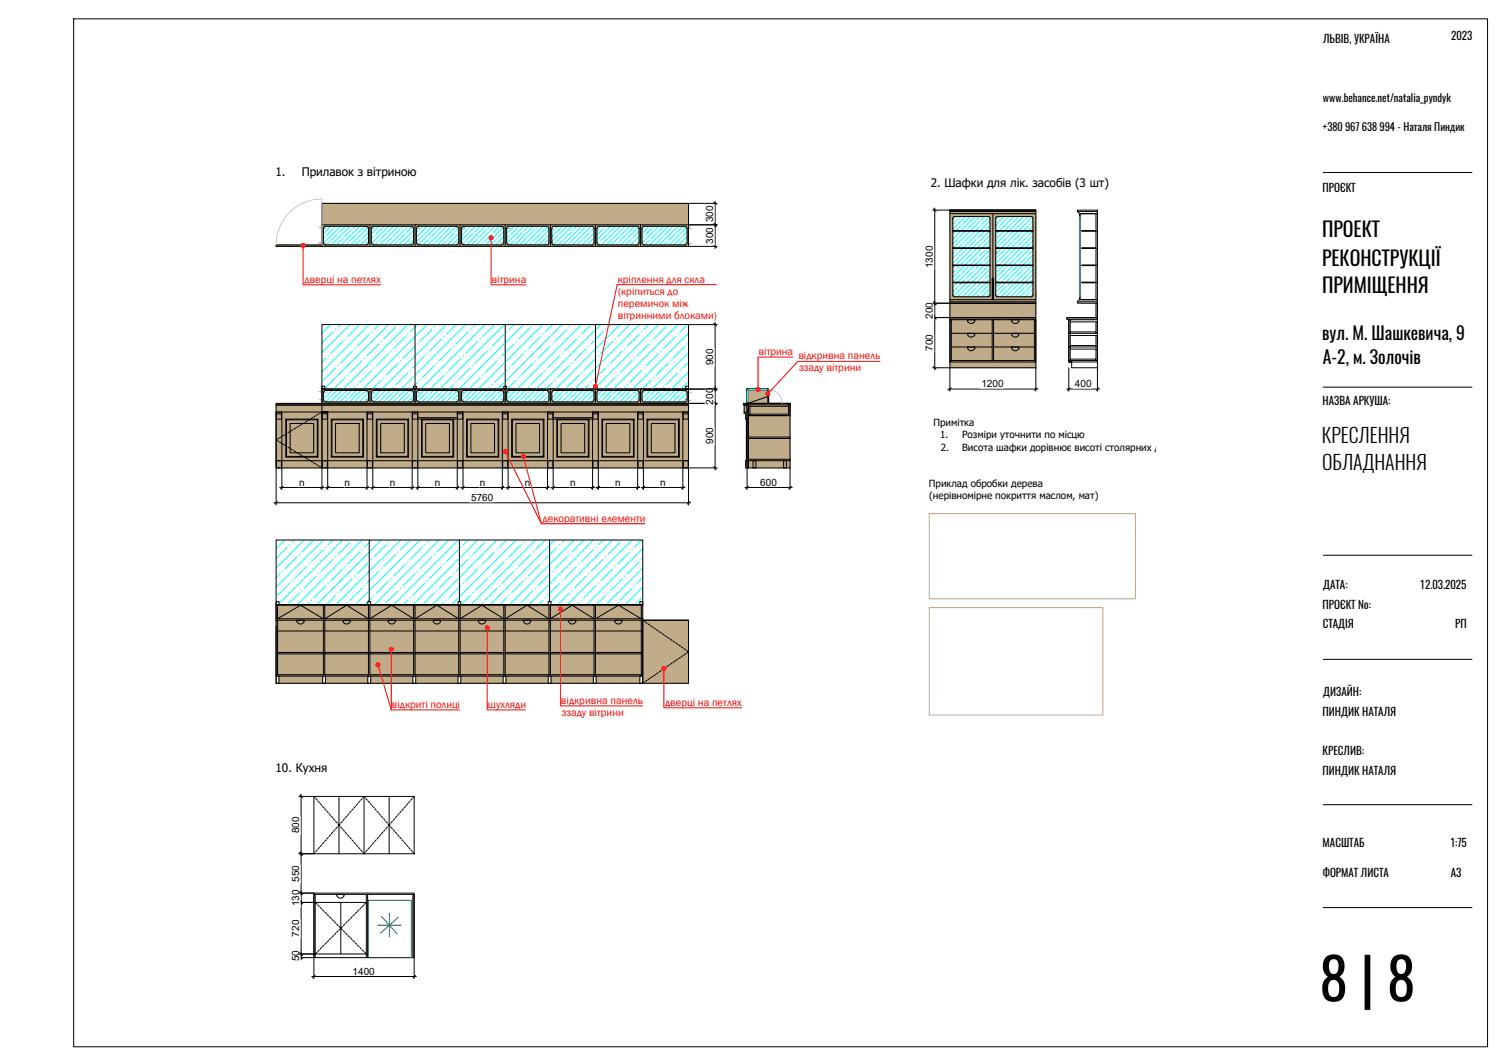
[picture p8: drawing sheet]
<svg xmlns="http://www.w3.org/2000/svg" width="420mm" height="297mm" viewBox="0 0 420 297" stroke-linecap="round" stroke-linejoin="round" font-family="sans-serif">
<defs><g id="words">
<text font-size="16.1" x="368.7" y="279.6">8 | 8</text>
<g font-size="5.6">
<text x="369.3" y="66.1">ПРОЕКТ</text>
<text x="369.3" y="74.4">РЕКОНСТРУКЦІЇ</text>
<text x="369.3" y="81.7">ПРИМІЩЕННЯ</text>
</g>
<g font-size="5.5">
<text x="369.3" y="123.6">КРЕСЛЕННЯ</text>
<text x="369.4" y="131.2">ОБЛАДНАННЯ</text>
</g>
<g font-size="4.9">
<text x="369.4" y="95">вул. М. Шашкевича, 9</text>
<text x="369.6" y="101.7">А-2, м. Золочів</text>
</g>
<g font-size="3.3">
<text x="77" y="49.1">1.</text>
<text x="84.3" y="49.1">Прилавок з вітриною</text>
<text x="260" y="52.2">2. Шафки для лік. засобів (3 шт)</text>
<text x="77" y="215.6">10. Кухня</text>
</g>
<g font-size="3.1">
<text x="405.4" y="11">2023</text>
<text x="369.7" y="12.1">ЛЬВІВ, УКРАЇНА</text>
<text x="369.5" y="53.6">ПРОЄКТ</text>
<text x="369.5" y="113.1">НАЗВА АРКУША:</text>
<text x="369.6" y="164.5">ДАТА:</text>
<text x="396.7" y="164.5">12.03.2025</text>
<text x="369.5" y="170">ПРОЄКТ №:</text>
<text x="369.5" y="175.4">СТАДІЯ</text>
<text x="406.5" y="175.3">РП</text>
<text x="369.6" y="194.4">ДИЗАЙН:</text>
<text x="369.5" y="200">ПИНДИК НАТАЛЯ</text>
<text x="369.5" y="210.9">КРЕСЛИВ:</text>
<text x="369.5" y="216.3">ПИНДИК НАТАЛЯ</text>
<text x="369.5" y="236.4">МАСШТАБ</text>
<text x="405.1" y="236.4">1:75</text>
<text x="369.5" y="245">ФОРМАТ ЛИСТА</text>
<text x="405.3" y="244.7">A3</text>
</g>
<g font-size="3">
<text x="369.6" y="28.5">www.behance.net/natalia_pyndyk</text>
<text x="369.6" y="36.5">+380 967 638 994 - Наталя Пиндик</text>
</g>
<g font-size="3" fill="#f00">
<text x="85" y="79">дверці на петлях</text>
<text x="137.4" y="79">вітрина</text>
<text x="172.6" y="79">кріплення для скла</text>
<text x="172.7" y="82.3">(кріпиться до</text>
<text x="172.6" y="89.1">вітринними блоками)</text>
<text x="172.6" y="85.6">перемичок між</text>
<text x="211.9" y="99.2">вітрина</text>
<text x="223" y="100.4">відкривна панель</text>
<text x="223.2" y="103.7">ззаду вітрини</text>
<text x="151.6" y="145.7">декоративні елементи</text>
<text x="109.5" y="197.7">відкриті полиці</text>
<text x="136.3" y="197.7">шухляди</text>
<text x="156.7" y="196.5">відкривна панель</text>
<text x="185.8" y="197.1">дверці на петлях</text>
<text x="156.9" y="199.9">ззаду вітрини</text>
</g>
<g font-size="2.8">
<text x="199.2" y="62.1" transform="rotate(-90 199.2 62.1)">300</text>
<text x="199.2" y="68.1" transform="rotate(-90 199.2 68.1)">300</text>
<text x="260.6" y="74.9" transform="rotate(-90 260.6 74.9)">1300</text>
<text x="260.6" y="89" transform="rotate(-90 260.6 89)">200</text>
<text x="199.2" y="101.9" transform="rotate(-90 199.2 101.9)">900</text>
<text x="260.6" y="98" transform="rotate(-90 260.6 98)">700</text>
<text x="199.2" y="112.9" transform="rotate(-90 199.2 112.9)">200</text>
<text x="274.2" y="108.1">1200</text>
<text x="300.3" y="108.1">400</text>
<text x="260.8" y="119">Примітка</text>
<text x="199.2" y="123.9" transform="rotate(-90 199.2 123.9)">900</text>
<text x="262.7" y="122.4">1.</text>
<text x="262.8" y="125.9">2.</text>
<text x="268.8" y="122.4">Розміри уточнити по місцю</text>
<text x="268.8" y="125.9">Висота шафки дорівнює висоті столярних дверей</text>
<text x="83.6" y="135.6">n</text>
<text x="96.3" y="135.6">n</text>
<text x="108.9" y="135.6">n</text>
<text x="121.5" y="135.6">n</text>
<text x="134.1" y="135.6">n</text>
<text x="146.7" y="135.6">n</text>
<text x="159.3" y="135.6">n</text>
<text x="171.9" y="135.6">n</text>
<text x="184.5" y="135.6">n</text>
<text x="212.4" y="135.6">600</text>
<text x="259.5" y="135.9">Приклад обробки дерева</text>
<text x="131.6" y="139.8">5760</text>
<text x="259.6" y="139.3">(нерівномірне покриття маслом, мат)</text>
<text x="83.6" y="232.6" transform="rotate(-90 83.6 232.6)">800</text>
<text x="83.6" y="246.2" transform="rotate(-90 83.6 246.2)">550</text>
<text x="83.6" y="253.1" transform="rotate(-90 83.6 253.1)">130</text>
<text x="83.6" y="261.5" transform="rotate(-90 83.6 261.5)">720</text>
<text x="83.6" y="268.4" transform="rotate(-90 83.6 268.4)">50</text>
<text x="98.5" y="272.1">1400</text>
</g>
</g></defs>
<!-- layer: 0 -->
<g fill="#c1ac8a" stroke="#c1ac8a" stroke-width=".28">
<path d="M208.2 115.5h.5z"/>
<path d="M208.7 108.6l6 4v-4zM208.7 108.6l6 4h-6z"/>
<path d="M208.7 112.6l12 18v-18zM208.7 112.6l12 18h-12z"/>
<path d="M265.4 58.7l24 1.8v-1.8zM265.4 58.7l24 1.8h-24z"/>
<path d="M276.2 60.5h2.4zM276.2 60.5h2.3z"/>
<path d="M265.4 60.5h1.1zM265.4 60.5h1.2z"/>
<path d="M288.2 60.5h1.2zM288.2 60.5h1.2z"/>
<path d="M276.2 60.5h2.3zM276.2 60.5h2.3z"/>
<path d="M276.2 60.5h2.3zM276.2 60.5h2.2z"/>
<path d="M265.4 60.5h1.1zM265.4 60.5h1z"/>
<path d="M288.2 60.5h1.2zM288.2 60.5h1.2z"/>
<path d="M276.3 60.5h2.1zM276.3 60.5h2.1z"/>
<path d="M276.3 60.5h2.1zM276.3 60.5h2.1z"/>
<path d="M265.4 60.5h1zM265.4 60.5h1z"/>
<path d="M288.3 60.5h1.1zM288.3 60.5h1.1z"/>
<path d="M276.4 60.5h2zM276.4 60.5h1.9z"/>
<path d="M276.4 60.5h1.9zM276.4 60.5l1.9 .1z"/>
<path d="M265.4 60.5h1zM265.4 60.5l.9 .1z"/>
<path d="M288.4 60.5l1 .1zM288.4 60.5l1 .1z"/>
<path d="M276.4 60.6h1.9zM276.4 60.6h1.9z"/>
<path d="M276.5 60.6h1.8zM276.5 60.6h1.8z"/>
<path d="M265.4 60.6h.9zM265.4 60.6h.9z"/>
<path d="M288.5 60.6h.9zM288.5 60.6h.9z"/>
<path d="M276.5 60.6h1.8zM276.5 60.6h1.7z"/>
<path d="M276.5 60.6h1.7zM276.5 60.6l1.7 .1z"/>
<path d="M265.4 60.6h.9zM265.4 60.6l.8 .1z"/>
<path d="M288.5 60.6l.9 .1zM288.5 60.6l.9 .1z"/>
<path d="M276.5 60.7h1.7zM276.5 60.7h1.7z"/>
<path d="M276.5 60.7h1.7zM276.5 60.7h1.7z"/>
<path d="M265.4 60.7h.8zM265.4 60.7h.8z"/>
<path d="M288.5 60.7l.9 .1zM288.5 60.7l.9 .1z"/>
<path d="M276.5 60.7h1.7zM276.5 60.7l1.7 .1z"/>
<path d="M276.6 60.8h1.6zM276.6 60.8h1.6z"/>
<path d="M265.4 60.7h.8zM265.4 60.7l.8 .1z"/>
<path d="M288.6 60.8l.8 .1zM288.6 60.8l.8 .1z"/>
<path d="M276.6 60.8l1.6 .1zM276.6 60.8l1.6 .1z"/>
<path d="M265.4 60.8l.8 .1zM265.4 60.8l.8 .1z"/>
<path d="M288.6 60.9l.8 21.6v-21.6zM288.6 60.9l.8 21.6h-.8z"/>
<path d="M276.6 60.9l1.6 21.6v-21.6zM276.6 60.9l1.6 21.6h-1.6z"/>
<path d="M265.4 60.9l.8 21.6v-21.6zM265.4 60.9l.8 21.6h-.8z"/>
<path d="M288.6 82.5h.8zM288.6 82.5h.8z"/>
<path d="M276.6 82.5h1.6zM276.6 82.5h1.6z"/>
<path d="M265.4 82.5h.8zM265.4 82.5h.8z"/>
<path d="M288.6 82.5l.8 .1zM288.6 82.5l.8 .1z"/>
<path d="M276.6 82.5l1.6 .1zM276.6 82.5l1.6 .1z"/>
<path d="M265.4 82.5l.8 .1zM265.4 82.5l.8 .1z"/>
<path d="M288.5 82.6l.9 .1zM288.5 82.6l.9 .1z"/>
<path d="M276.5 82.6l1.7 .1zM276.5 82.6l1.7 .1z"/>
<path d="M265.4 82.6l.8 .1zM265.4 82.6l.8 .1z"/>
<path d="M288.5 82.7h.9zM288.5 82.7h.9z"/>
<path d="M276.5 82.7h1.8zM276.5 82.7h1.8z"/>
<path d="M265.4 82.7h.9zM265.4 82.7h.9z"/>
<path d="M288.5 82.7l.9 .1zM288.4 82.8h1z"/>
<path d="M276.5 82.7l1.8 .1zM276.4 82.8h1.9z"/>
<path d="M265.4 82.7l.9 .1zM265.4 82.7l.9 .1z"/>
<path d="M288.4 82.8h1zM288.4 82.8h1z"/>
<path d="M276.4 82.8h2zM276.4 82.8h2z"/>
<path d="M265.4 82.8h1zM265.4 82.8h1z"/>
<path d="M288.4 82.8h1zM288.3 82.8h1.1z"/>
<path d="M276.4 82.8h2zM276.3 82.8h2.1z"/>
<path d="M265.4 82.8h1zM265.4 82.8h1z"/>
<path d="M288.3 82.8l1.1 .1zM288.2 82.9h1.2z"/>
<path d="M276.3 82.8l2.2 .1zM276.2 82.9h2.3z"/>
<path d="M265.4 82.8l1.1 .1zM265.4 82.8l1.1 .1z"/>
<path d="M288.2 82.9h1.2zM288.2 82.9h1.2z"/>
<path d="M276.2 82.9h2.4zM276.2 82.9h2.4z"/>
<path d="M265.4 82.9h1.2zM265.4 82.9h1.2z"/>
<path d="M265.4 82.9l24 19.8v-19.8zM265.4 82.9l24 19.8h-24z"/>
<path d="M77.1 168.8l102.5 4.4v-4.4zM77.1 168.8l102.5 4.4h-102.5z"/>
<path d="M77.1 173.2l115.2 15.6v-15.6zM77.1 173.2l115.2 15.6h-115.2z"/>
<path d="M179.6 188.8l12.7 2v-2zM179.6 188.8l12.7 2h-12.7z"/>
<path d="M166.5 188.8l12.3 2v-2zM166.5 188.8l12.3 2h-12.3z"/>
<path d="M153.9 188.8l11.9 2v-2zM153.9 188.8l11.9 2h-11.9z"/>
<path d="M141.4 188.8l11.7 2v-2zM141.4 188.8l11.7 2h-11.7z"/>
<path d="M128.7 188.8l11.8 2v-2zM128.7 188.8l11.8 2h-11.8z"/>
<path d="M116.1 188.8l11.9 2v-2zM116.1 188.8l11.9 2h-11.9z"/>
<path d="M103.5 188.8l11.8 2v-2zM103.5 188.8l11.8 2h-11.8z"/>
<path d="M90.9 188.8l11.8 2v-2zM90.9 188.8l11.8 2h-11.8z"/>
<path d="M77.9 188.8l12.2 2v-2zM77.9 188.8l12.2 2h-12.2z"/>
<path d="M77.1 112.6l115.2 18v-18zM77.1 112.6l115.2 18h-115.2z"/>
<path d="M141.1 108.6l51.2 .4v-.4zM141.1 108.6l51.2 .4h-51.2z"/>
<path d="M128.5 108.6l12.6 .4v-.4zM128.5 108.6l12.6 .4h-12.6z"/>
<path d="M103.3 108.6l12.7 .4v-.4zM103.3 108.6l12.7 .4h-12.7z"/>
<path d="M89.9 108.6l13.4 .4v-.4zM89.9 108.6l13.4 .4h-13.4z"/>
<path d="M116 108.6l12.5 .4v-.4zM116 108.6l12.5 .4h-12.5z"/>
<path d="M141.1 109h.9zM141.1 109h1z"/>
<path d="M140.1 109h1zM140.1 109h1z"/>
<path d="M128.5 109h.9zM128.5 109h1z"/>
<path d="M127.6 109h.9zM127.6 109h.9z"/>
<path d="M116 109h.8zM116 109h.9z"/>
<path d="M114.9 109h1.1zM114.9 109h1.1z"/>
<path d="M102.3 109h1zM102.3 109h1z"/>
<path d="M89.9 109h.9zM89.9 109h1z"/>
<path d="M152.7 109h2zM152.7 109h1.9z"/>
<path d="M165.4 109h1.9zM165.4 109h1.8z"/>
<path d="M191.3 109h1zM191.3 109h1z"/>
<path d="M177.9 109h2.1zM177.9 109h2z"/>
<path d="M128.5 109h.9zM128.5 109h.9z"/>
<path d="M127.7 109h.8zM127.7 109h.8z"/>
<path d="M116 109h.8zM116 109h.8z"/>
<path d="M103.3 109h.9zM103.3 109h1z"/>
<path d="M141.1 109h.9zM141.1 109h.9z"/>
<path d="M140.3 109h.8zM140.3 109h.8z"/>
<path d="M115 109h1zM115 109h1z"/>
<path d="M165.5 109h1.7zM165.5 109h1.7z"/>
<path d="M152.8 109h1.8zM152.8 109h1.8z"/>
<path d="M141.1 109h.9zM141.1 109l.8 .1z"/>
<path d="M140.3 109l.8 .1zM140.3 109l.8 .1z"/>
<path d="M128.5 109h.9zM128.5 109l.8 .1z"/>
<path d="M127.7 109l.8 .1zM127.7 109l.8 .1z"/>
<path d="M116 109h.8zM116 109l.7 .1z"/>
<path d="M115 109l1 .1zM115 109l1 .1z"/>
<path d="M102.4 109l.9 .1zM102.4 109l.9 .1z"/>
<path d="M89.9 109h.9zM89.9 109l.8 .1z"/>
<path d="M152.8 109h1.8zM152.8 109l1.7 .1z"/>
<path d="M165.5 109h1.7zM165.5 109l1.6 .1z"/>
<path d="M191.5 109l.8 .1zM191.5 109l.8 .1z"/>
<path d="M178.1 109h1.8zM178.1 109l1.6 .1z"/>
<path d="M128.5 109.1h.8zM128.5 109.1h.8z"/>
<path d="M127.7 109.1h.8zM127.7 109.1h.8z"/>
<path d="M116 109.1h.7zM116 109.1h.7z"/>
<path d="M103.3 109h.9zM103.3 109l.8 .1z"/>
<path d="M141.1 109.1h.8zM141.1 109.1h.8z"/>
<path d="M140.4 109.1h.7zM140.4 109.1h.7z"/>
<path d="M115.1 109.1h.9zM115.1 109.1h.9z"/>
<path d="M165.5 109.1h1.6zM165.5 109.1h1.6z"/>
<path d="M153 109.1h1.5zM153 109.1h1.5z"/>
<path d="M141.1 109.1h.8zM141.1 109.1h.7z"/>
<path d="M140.4 109.1h.7zM140.4 109.1h.7z"/>
<path d="M128.5 109.1h.8zM128.5 109.1h.7z"/>
<path d="M127.7 109.1h.8zM127.7 109.1h.8z"/>
<path d="M116 109.1h.7zM116 109.1h.6z"/>
<path d="M115.1 109.1h.9zM115.1 109.1h.9z"/>
<path d="M102.6 109.1h.7zM102.6 109.1h.7z"/>
<path d="M89.9 109.1h.8zM89.9 109.1h.7z"/>
<path d="M153 109.1h1.5zM153 109.1h1.5z"/>
<path d="M165.5 109.1h1.6zM165.5 109.1h1.5z"/>
<path d="M191.6 109.1h.7zM191.6 109.1h.7z"/>
<path d="M178.2 109.1h1.5zM178.2 109.1h1.4z"/>
<path d="M128.5 109.1h.7zM128.5 109.1h.7z"/>
<path d="M127.8 109.1h.7zM127.8 109.1h.7z"/>
<path d="M116 109.1h.6zM116 109.1h.6z"/>
<path d="M103.3 109.1h.8zM103.3 109.1h.7z"/>
<path d="M141.1 109.1h.7zM141.1 109.1h.7z"/>
<path d="M140.4 109.1h.7zM140.4 109.1h.7z"/>
<path d="M115.3 109.1h.7zM115.3 109.1h.7z"/>
<path d="M165.7 109.1h1.3zM165.7 109.1h1.3z"/>
<path d="M153.1 109.1h1.4zM153.1 109.1h1.4z"/>
<path d="M141.1 109.1h.7zM141.1 109.1l.7 .1z"/>
<path d="M140.4 109.1l.7 .1zM140.4 109.1l.7 .1z"/>
<path d="M128.5 109.1h.7zM128.5 109.1l.7 .1z"/>
<path d="M127.8 109.1l.7 .1zM127.8 109.1l.7 .1z"/>
<path d="M116 109.1h.6zM116 109.1l.6 .1z"/>
<path d="M115.3 109.1l.7 .1zM115.3 109.1l.7 .1z"/>
<path d="M102.6 109.1l.7 .1zM102.6 109.1l.7 .1z"/>
<path d="M89.9 109.1h.7zM89.9 109.1l.7 .1z"/>
<path d="M153.1 109.1h1.4zM153.1 109.1l1.3 .1z"/>
<path d="M165.7 109.1h1.3zM165.7 109.1l1.3 .1z"/>
<path d="M191.6 109.1l.7 .1zM191.6 109.1l.7 .1z"/>
<path d="M178.2 109.1h1.4zM178.2 109.1l1.4 .1z"/>
<path d="M128.5 109.2h.7zM128.5 109.2h.7z"/>
<path d="M127.9 109.2h.6zM127.9 109.2h.6z"/>
<path d="M116 109.2h.5zM116 109.2h.6z"/>
<path d="M103.3 109.1h.7zM103.3 109.1l.6 .1z"/>
<path d="M141.1 109.2h.7zM141.1 109.2h.7z"/>
<path d="M140.5 109.2h.6zM140.5 109.2h.6z"/>
<path d="M115.3 109.2h.7zM115.3 109.2h.7z"/>
<path d="M165.7 109.2h1.3zM165.7 109.2h1.3z"/>
<path d="M153.1 109.2h1.2zM153.1 109.2h1.3z"/>
<path d="M141.1 109.2h.7zM141.1 109.2h.6z"/>
<path d="M140.5 109.2h.6zM140.5 109.2h.6z"/>
<path d="M128.5 109.2h.7zM128.5 109.2h.6z"/>
<path d="M127.9 109.2h.6zM127.9 109.2h.6z"/>
<path d="M116 109.2h.5zM116 109.2h.5z"/>
<path d="M115.3 109.2h.7zM115.3 109.2h.7z"/>
<path d="M102.7 109.2h.6zM102.7 109.2h.6z"/>
<path d="M89.9 109.2h.7zM89.9 109.2h.6z"/>
<path d="M153.1 109.2h1.2zM153.1 109.2h1.2z"/>
<path d="M165.7 109.2h1.3zM165.7 109.2h1.2z"/>
<path d="M191.7 109.2h.6zM191.7 109.2h.6z"/>
<path d="M178.3 109.2h1.3zM178.3 109.2h1.2z"/>
<path d="M128.5 109.2h.6zM128.5 109.2h.6z"/>
<path d="M128 109.2h.5zM128 109.2h.5z"/>
<path d="M116 109.2h.5zM116 109.2h.5z"/>
<path d="M103.3 109.2h.6zM103.3 109.2h.6z"/>
<path d="M141.1 109.2h.6zM141.1 109.2h.6z"/>
<path d="M140.6 109.2h.5zM140.6 109.2h.5z"/>
<path d="M115.4 109.2h.6zM115.4 109.2h.6z"/>
<path d="M165.8 109.2h1.1zM165.8 109.2h1.1z"/>
<path d="M153.2 109.2h1.1zM153.2 109.2h1.1z"/>
<path d="M141.1 109.2h.6zM141.1 109.2l.5 .1z"/>
<path d="M140.6 109.2l.5 .1zM140.6 109.2l.5 .1z"/>
<path d="M128.5 109.2h.6zM128.5 109.2l.5 .1z"/>
<path d="M128 109.2l.5 .1zM128 109.2l.5 .1z"/>
<path d="M116 109.2h.5zM116 109.2l.4 .1z"/>
<path d="M115.4 109.2l.6 .1zM115.4 109.2l.6 .1z"/>
<path d="M102.8 109.2l.5 .1zM102.8 109.2l.5 .1z"/>
<path d="M89.9 109.2h.6zM89.9 109.2l.5 .1z"/>
<path d="M153.2 109.2h1.1zM153.2 109.2l1 .1z"/>
<path d="M165.8 109.2h1.1zM165.8 109.2l1 .1z"/>
<path d="M191.8 109.2l.5 .1zM191.8 109.2l.5 .1z"/>
<path d="M178.4 109.2h1.1zM178.4 109.2l1 .1z"/>
<path d="M103.3 109.2h.6zM103.3 109.2l.5 .1z"/>
<path d="M116 109.3h.4zM116 109.3h.4z"/>
<path d="M141.1 109.3h.5zM141.1 109.3h.5z"/>
<path d="M140.7 109.3h.4zM140.7 109.3h.4z"/>
<path d="M128.5 109.3h.5zM128.5 109.3h.5z"/>
<path d="M128.1 109.3h.4zM128.1 109.3h.4z"/>
<path d="M115.5 109.3h.5zM115.5 109.3h.5z"/>
<path d="M153.3 109.3h.9zM153.3 109.3h.9z"/>
<path d="M165.9 109.3h.9zM165.9 109.3h.9z"/>
<path d="M141.1 109.3h.5zM141.1 109.3l.5 .1z"/>
<path d="M140.7 109.3l.4 .1zM140.7 109.3l.4 .1z"/>
<path d="M128.5 109.3h.5zM128.5 109.3l.5 .1z"/>
<path d="M128.1 109.3l.4 .1zM128.1 109.3l.4 .1z"/>
<path d="M116 109.3h.4zM116 109.3l.4 .1z"/>
<path d="M115.5 109.3l.5 .1zM115.5 109.3l.5 .1z"/>
<path d="M102.9 109.3l.4 .1zM102.9 109.3l.4 .1z"/>
<path d="M89.9 109.3h.5zM89.9 109.3l.5 .1z"/>
<path d="M153.3 109.3h.9zM153.3 109.3l.9 .1z"/>
<path d="M165.9 109.3h.9zM165.9 109.3l.9 .1z"/>
<path d="M191.9 109.3l.4 .1zM191.9 109.3l.4 .1z"/>
<path d="M178.5 109.3h.9zM178.5 109.3l.9 .1z"/>
<path d="M103.3 109.3h.5zM103.3 109.3l.5 .1z"/>
<path d="M116 109.4h.4zM116 109.4h.4z"/>
<path d="M141.1 109.4h.5zM141.1 109.4h.5z"/>
<path d="M140.7 109.4h.4zM140.7 109.4h.4z"/>
<path d="M128.5 109.4h.5zM128.5 109.4h.5z"/>
<path d="M128.1 109.4h.4zM128.1 109.4h.4z"/>
<path d="M115.5 109.4h.5zM115.5 109.4h.5z"/>
<path d="M153.3 109.4h.9zM153.3 109.4h.9z"/>
<path d="M165.9 109.4h.9zM165.9 109.4h.9z"/>
<path d="M141.1 109.4h.5zM141.1 109.4l.4 .1z"/>
<path d="M140.7 109.4l.4 .1zM140.7 109.4l.4 .1z"/>
<path d="M128.5 109.4h.5zM128.5 109.4l.4 .1z"/>
<path d="M128.1 109.4l.4 .1zM128.1 109.4l.4 .1z"/>
<path d="M116 109.4h.4zM116 109.4l.4 .1z"/>
<path d="M115.5 109.4l.5 .1zM115.5 109.4l.5 .1z"/>
<path d="M102.9 109.4l.4 .1zM102.9 109.4l.4 .1z"/>
<path d="M89.9 109.4h.5zM89.9 109.4l.4 .1z"/>
<path d="M153.3 109.4h.9zM153.3 109.4l.9 .1z"/>
<path d="M165.9 109.4h.9zM165.9 109.4l.9 .1z"/>
<path d="M191.9 109.4l.4 .1zM191.9 109.4l.4 .1z"/>
<path d="M178.5 109.4h.9zM178.5 109.4l.9 .1z"/>
<path d="M103.3 109.4h.5zM103.3 109.4l.4 .1z"/>
<path d="M116 109.5h.4zM116 109.5h.4z"/>
<path d="M141.1 109.5h.4zM141.1 109.5h.4z"/>
<path d="M140.7 109.5h.4zM140.7 109.5h.4z"/>
<path d="M128.5 109.5h.4zM128.5 109.5h.4z"/>
<path d="M128.1 109.5h.4zM128.1 109.5h.4z"/>
<path d="M115.5 109.5h.5zM115.5 109.5h.5z"/>
<path d="M153.3 109.5h.9zM153.3 109.5h.9z"/>
<path d="M165.9 109.5h.9zM165.9 109.5h.9z"/>
<path d="M141.1 109.5l.4 .1zM141.1 109.5l.4 .1z"/>
<path d="M140.7 109.5l.4 .1zM140.7 109.5l.4 .1z"/>
<path d="M128.5 109.5l.4 .1zM128.5 109.5l.4 .1z"/>
<path d="M128.1 109.5l.4 .1zM128.1 109.5l.4 .1z"/>
<path d="M116 109.5h.4zM116 109.5l.3 .1z"/>
<path d="M115.5 109.5l.5 .1zM115.5 109.5l.5 .1z"/>
<path d="M102.9 109.5l.4 .1zM102.9 109.5l.4 .1z"/>
<path d="M89.9 109.5l.4 .1zM89.9 109.5l.4 .1z"/>
<path d="M153.3 109.5h.9zM153.3 109.5l.8 .1z"/>
<path d="M165.9 109.5l.9 .1zM165.9 109.5l.9 .1z"/>
<path d="M191.9 109.5l.4 .1zM191.9 109.5l.4 .1z"/>
<path d="M178.5 109.5h.9zM178.5 109.5l.8 .1z"/>
<path d="M103.3 109.5l.4 .1zM103.3 109.5l.4 .1z"/>
<path d="M116 109.6h.3zM116 109.6h.3z"/>
<path d="M141.1 109.6h.4zM141.1 109.6h.4z"/>
<path d="M140.7 109.6h.4zM140.7 109.6h.4z"/>
<path d="M128.5 109.6h.4zM128.5 109.6h.4z"/>
<path d="M128.1 109.6h.4zM128.1 109.6h.4z"/>
<path d="M115.5 109.6h.5zM115.5 109.6h.5z"/>
<path d="M153.4 109.6h.7zM153.4 109.6h.7z"/>
<path d="M165.9 109.6h.9zM165.9 109.6h.9z"/>
<path d="M141.1 109.6l.4 2v-2zM141.1 109.6l.4 2h-.4z"/>
<path d="M140.7 109.6l.4 2v-2zM140.7 109.6l.4 2h-.4z"/>
<path d="M128.5 109.6l.4 2v-2zM128.5 109.6l.4 2h-.4z"/>
<path d="M128.1 109.6l.4 2v-2zM128.1 109.6l.4 2h-.4z"/>
<path d="M116 109.6l.4 2-.1-2zM116 109.6l.4 2h-.4z"/>
<path d="M115.5 109.6l.5 2v-2zM115.5 109.6l.5 2h-.5z"/>
<path d="M102.9 109.6l.4 2v-2zM102.9 109.6l.4 2h-.4z"/>
<path d="M89.9 109.6l.4 2v-2zM89.9 109.6l.4 2h-.4z"/>
<path d="M153.4 109.6l.8 2-.1-2zM153.4 109.6l.8 2h-.8z"/>
<path d="M165.9 109.6l.9 2v-2zM165.9 109.6l.9 2h-.9z"/>
<path d="M192 109.6l.3 2v-2zM192 109.6l.3 2h-.3z"/>
<path d="M178.5 109.6l.8 2v-2zM178.5 109.6l.8 2h-.8z"/>
<path d="M103.3 109.6l.4 2v-2zM103.3 109.6l.4 2h-.4z"/>
<path d="M116 111.6h.4zM116 111.6h.4z"/>
<path d="M141.1 111.6h.4zM141.1 111.6h.4z"/>
<path d="M140.7 111.6h.4zM140.7 111.6h.4z"/>
<path d="M128.5 111.6h.4zM128.5 111.6h.4z"/>
<path d="M128.1 111.6h.4zM128.1 111.6h.4z"/>
<path d="M115.5 111.6h.5zM115.5 111.6h.5z"/>
<path d="M153.4 111.6h.8zM153.4 111.6h.8z"/>
<path d="M165.9 111.6h.9zM165.9 111.6h.9z"/>
<path d="M141.1 111.6l.5 .1zM141.1 111.6l.5 .1z"/>
<path d="M140.7 111.6l.4 .1zM140.7 111.6l.4 .1z"/>
<path d="M128.5 111.6l.4 .1zM128.5 111.6l.4 .1z"/>
<path d="M128.1 111.6l.4 .1zM128.1 111.6l.4 .1z"/>
<path d="M116 111.6l.4 .1zM116 111.6l.4 .1z"/>
<path d="M115.5 111.6l.5 .1zM115.5 111.6l.5 .1z"/>
<path d="M102.9 111.6l.4 .1zM102.9 111.6l.4 .1z"/>
<path d="M89.9 111.6l.4 .1zM89.9 111.6l.4 .1z"/>
<path d="M153.4 111.6l.8 .1zM153.4 111.6l.8 .1z"/>
<path d="M165.9 111.6l.9 .1zM165.9 111.6l.9 .1z"/>
<path d="M192 111.6l.3 .1zM192 111.6l.3 .1z"/>
<path d="M178.5 111.6l.9 .1zM178.5 111.6l.9 .1z"/>
<path d="M103.3 111.6l.5 .1zM103.3 111.6l.5 .1z"/>
<path d="M116 111.7h.4zM116 111.7h.4z"/>
<path d="M141.1 111.7h.5zM141.1 111.7h.5z"/>
<path d="M140.7 111.7h.4zM140.7 111.7h.4z"/>
<path d="M128.5 111.7h.5zM128.5 111.7h.5z"/>
<path d="M128.1 111.7h.4zM128.1 111.7h.4z"/>
<path d="M115.5 111.7h.5zM115.5 111.7h.5z"/>
<path d="M153.3 111.7h.9zM153.3 111.7h.9z"/>
<path d="M165.9 111.7h.9zM165.9 111.7h.9z"/>
<path d="M141.1 111.7l.5 .1zM141.1 111.7l.5 .1z"/>
<path d="M140.7 111.7l.4 .1zM140.7 111.7l.4 .1z"/>
<path d="M128.5 111.7l.5 .1zM128.5 111.7l.5 .1z"/>
<path d="M128.1 111.7l.4 .1zM128.1 111.7l.4 .1z"/>
<path d="M116 111.7l.4 .1zM116 111.7l.4 .1z"/>
<path d="M115.5 111.7l.5 .1zM115.5 111.7l.5 .1z"/>
<path d="M102.9 111.7l.4 .1zM102.9 111.7l.4 .1z"/>
<path d="M89.9 111.7l.5 .1zM89.9 111.7l.5 .1z"/>
<path d="M153.3 111.7l.9 .1zM153.3 111.7l.9 .1z"/>
<path d="M165.9 111.7l.9 .1zM165.9 111.7l.9 .1z"/>
<path d="M191.9 111.7l.4 .1zM191.9 111.7l.4 .1z"/>
<path d="M178.5 111.7l.9 .1zM178.5 111.7l.9 .1z"/>
<path d="M103.3 111.7l.5 .2zM103.3 111.7l.5 .2z"/>
<path d="M116 111.8l.4 .1zM116 111.8l.4 .1z"/>
<path d="M141.1 111.8l.5 .1zM141.1 111.8l.5 .1z"/>
<path d="M140.7 111.8l.4 .1zM140.7 111.8l.4 .1z"/>
<path d="M128.5 111.8l.5 .1zM128.5 111.8l.5 .1z"/>
<path d="M128.1 111.8l.4 .1zM128.1 111.8l.4 .1z"/>
<path d="M115.5 111.8l.5 .1zM115.5 111.8l.5 .1z"/>
<path d="M153.3 111.8l.9 .1zM153.3 111.8l.9 .1z"/>
<path d="M165.9 111.8l.9 .1zM165.9 111.8l.9 .1z"/>
<path d="M141.1 111.9h.5zM141.1 111.9h.5z"/>
<path d="M140.7 111.9h.4zM140.7 111.9h.4z"/>
<path d="M128.5 111.9h.5zM128.5 111.9h.5z"/>
<path d="M128.1 111.9h.4zM128.1 111.9h.4z"/>
<path d="M116 111.9h.4zM116 111.9h.4z"/>
<path d="M115.5 111.9h.5zM115.5 111.9h.5z"/>
<path d="M102.9 111.8l.4 .1zM102.9 111.8l.4 .1z"/>
<path d="M89.9 111.8l.5 .1zM89.9 111.8l.5 .1z"/>
<path d="M153.3 111.9h.9zM153.3 111.9h.9z"/>
<path d="M165.9 111.9h.9zM165.9 111.9h.9z"/>
<path d="M191.9 111.8l.4 .1zM191.9 111.8l.4 .1z"/>
<path d="M178.5 111.8l.9 .1zM178.5 111.8l.9 .1z"/>
<path d="M103.3 111.9l.5 .1zM103.3 111.9l.5 .1z"/>
<path d="M116 111.9l.4 .1zM116 111.9l.4 .1z"/>
<path d="M141.1 111.9l.5 .1zM141.1 111.9l.5 .1z"/>
<path d="M140.7 111.9l.4 .1zM140.7 111.9l.4 .1z"/>
<path d="M128.5 111.9l.6 .1zM128.5 111.9l.6 .1z"/>
<path d="M128.1 111.9l.4 .1zM128.1 111.9l.4 .1z"/>
<path d="M115.5 111.9l.5 .1zM115.5 111.9l.5 .1z"/>
<path d="M153.3 111.9l.9 .1zM153.3 111.9l.9 .1z"/>
<path d="M165.9 111.9l1 .1zM165.9 111.9l1 .1z"/>
<path d="M141.1 112h.6zM141.1 112h.6z"/>
<path d="M140.6 112h.5zM140.6 112h.5z"/>
<path d="M128.5 112h.6zM128.5 112h.6z"/>
<path d="M128 112h.5zM128 112h.5z"/>
<path d="M116 112h.5zM116 112h.5z"/>
<path d="M115.4 112h.6zM115.4 112h.6z"/>
<path d="M102.9 111.9l.4 .1zM102.9 111.9l.4 .1z"/>
<path d="M89.9 111.9l.6 .1zM89.9 111.9l.6 .1z"/>
<path d="M153.2 112h1.1zM153.2 112h1.1z"/>
<path d="M165.8 112h1.1zM165.8 112h1.1z"/>
<path d="M191.9 111.9l.4 .1zM191.9 111.9l.4 .1z"/>
<path d="M178.5 111.9l1 .1zM178.5 111.9l1 .1z"/>
<path d="M128.5 112h.6zM128.5 112h.6z"/>
<path d="M128 112h.5zM128 112h.5z"/>
<path d="M116 112h.5zM116 112h.5z"/>
<path d="M103.3 112h.6zM103.3 112h.6z"/>
<path d="M141.1 112h.6zM141.1 112h.6z"/>
<path d="M140.6 112h.5zM140.6 112h.5z"/>
<path d="M115.4 112h.6zM115.4 112h.6z"/>
<path d="M165.8 112h1.1zM165.8 112h1.1z"/>
<path d="M153.2 112h1.1zM153.2 112h1.1z"/>
<path d="M141.1 112l.7 .1zM141.1 112l.7 .1z"/>
<path d="M140.6 112l.5 .1zM140.6 112l.5 .1z"/>
<path d="M128.5 112l.7 .1zM128.5 112l.7 .1z"/>
<path d="M128 112l.5 .1zM127.9 112.1h.6z"/>
<path d="M116 112l.6 .1zM116 112l.6 .1z"/>
<path d="M115.4 112l.6 .1zM115.4 112l.6 .1z"/>
<path d="M102.8 112l.5 .1zM102.8 112l.5 .1z"/>
<path d="M89.9 112l.7 .1zM89.9 112l.7 .1z"/>
<path d="M153.2 112l1.2 .1zM153.2 112l1.2 .1z"/>
<path d="M165.8 112l1.2 .1zM165.8 112l1.2 .1z"/>
<path d="M191.8 112l.5 .1zM191.8 112l.5 .1z"/>
<path d="M178.4 112l1.2 .1zM178.3 112.1h1.3z"/>
<path d="M128.5 112.1h.7zM128.5 112.1h.7z"/>
<path d="M127.9 112.1h.6zM127.9 112.1h.6z"/>
<path d="M116 112.1h.6zM116 112.1h.6z"/>
<path d="M103.3 112l.7 .1zM103.3 112l.7 .1z"/>
<path d="M141.1 112.1h.7zM141.1 112.1h.7z"/>
<path d="M140.5 112.1h.6zM140.5 112.1h.6z"/>
<path d="M115.3 112.1h.7zM115.3 112.1h.7z"/>
<path d="M165.7 112.1h1.3zM165.7 112.1h1.3z"/>
<path d="M153.1 112.1h1.3zM153.1 112.1h1.3z"/>
<path d="M141.1 112.1h.8zM141.1 112.1h.8z"/>
<path d="M140.5 112.1h.6zM140.4 112.1h.7z"/>
<path d="M128.5 112.1h.7zM128.5 112.1h.7z"/>
<path d="M127.9 112.1h.6zM127.9 112.1h.6z"/>
<path d="M116 112.1h.6zM116 112.1h.6z"/>
<path d="M115.3 112.1h.7zM115.3 112.1h.7z"/>
<path d="M102.7 112.1h.6zM102.6 112.1h.7z"/>
<path d="M89.9 112.1h.7zM89.9 112.1h.7z"/>
<path d="M153.1 112.1h1.4zM153.1 112.1h1.4z"/>
<path d="M165.7 112.1h1.3zM165.7 112.1h1.3z"/>
<path d="M191.7 112.1h.6zM191.6 112.1h.7z"/>
<path d="M178.3 112.1h1.3zM178.2 112.1h1.4z"/>
<path d="M103.3 112.1l.8 .1zM103.3 112.1l.8 .1z"/>
<path d="M116 112.1l.7 .1zM116 112.1l.7 .1z"/>
<path d="M141.1 112.1l.8 .1zM141.1 112.1l.8 .1z"/>
<path d="M140.4 112.1l.7 .1zM140.4 112.2h.7z"/>
<path d="M128.5 112.1l.8 .1zM128.5 112.1l.8 .1z"/>
<path d="M127.8 112.1l.7 .1zM127.8 112.2h.7z"/>
<path d="M115.3 112.1l.7 .1zM115.2 112.2h.8z"/>
<path d="M153.1 112.1l1.4 .1zM153 112.2h1.5z"/>
<path d="M165.7 112.1l1.4 .1zM165.6 112.2h1.5z"/>
<path d="M141.1 112.2h.8zM141.1 112.2h.8z"/>
<path d="M140.4 112.2h.7zM140.4 112.2h.7z"/>
<path d="M128.5 112.2h.8zM128.5 112.2h.8z"/>
<path d="M127.8 112.2h.7zM127.8 112.2h.7z"/>
<path d="M116 112.2h.8zM116 112.2h.8z"/>
<path d="M115.2 112.2h.8zM115.1 112.2h.9z"/>
<path d="M102.6 112.1l.7 .1zM102.6 112.2h.7z"/>
<path d="M89.9 112.1l.8 .1zM89.9 112.1l.8 .1z"/>
<path d="M153 112.2h1.6zM153 112.2h1.6z"/>
<path d="M165.6 112.2h1.6zM165.6 112.2h1.6z"/>
<path d="M191.6 112.1l.7 .1zM191.6 112.2h.7z"/>
<path d="M178.2 112.1l1.5 .1zM178.2 112.2h1.5z"/>
<path d="M103.3 112.2h.9zM103.3 112.2h.9z"/>
<path d="M116 112.2h.8zM116 112.2h.8z"/>
<path d="M141.1 112.2h.9zM141.1 112.2h.9z"/>
<path d="M140.4 112.2h.7zM140.3 112.2h.8z"/>
<path d="M128.5 112.2h.9zM128.5 112.2h.9z"/>
<path d="M127.7 112.2h.8zM127.7 112.2h.8z"/>
<path d="M115.1 112.2h.9zM115.1 112.2h.9z"/>
<path d="M153 112.2h1.6zM152.9 112.2h1.7z"/>
<path d="M165.5 112.2h1.7zM165.5 112.2h1.7z"/>
<path d="M141.1 112.2h.9zM141.1 112.2h.9z"/>
<path d="M140.3 112.2h.8zM140.3 112.2h.8z"/>
<path d="M128.5 112.2h1zM128.5 112.2h1z"/>
<path d="M127.7 112.2h.8zM127.7 112.2h.8z"/>
<path d="M116 112.2h.9zM116 112.2h.9z"/>
<path d="M115.1 112.2h.9zM115 112.2h1z"/>
<path d="M102.6 112.2h.7zM102.4 112.2h.9z"/>
<path d="M89.9 112.2h.9zM89.9 112.2h.9z"/>
<path d="M152.9 112.2h1.8zM152.8 112.2h1.9z"/>
<path d="M165.5 112.2h1.8zM165.5 112.2h1.8z"/>
<path d="M191.6 112.2h.7zM191.5 112.2h.8z"/>
<path d="M178.2 112.2h1.7zM178.1 112.2h1.8z"/>
<path d="M103.3 112.2h.9zM103.3 112.2h.9z"/>
<path d="M128.5 112.2h1zM128.5 112.2h1z"/>
<path d="M127.7 112.2h.8zM127.6 112.2h.9z"/>
<path d="M103.3 112.2h1.1zM103.3 112.2h1.1z"/>
<path d="M102.4 112.2h.9zM102.3 112.2h1z"/>
<path d="M89.9 112.2h1zM89.9 112.2h1z"/>
<path d="M116 112.2h.9zM116 112.2h.9z"/>
<path d="M115 112.2h1zM114.9 112.2h1.1z"/>
<path d="M141.1 112.2h1.1zM141.1 112.2h1.1z"/>
<path d="M140.3 112.2h.8zM140.1 112.2h1z"/>
<path d="M152.8 112.2h1.9zM152.7 112.2h2z"/>
<path d="M165.5 112.2h1.8zM165.4 112.2h1.9z"/>
<path d="M191.5 112.2h.8zM191.3 112.2h1z"/>
<path d="M178.1 112.2h1.9zM177.9 112.2h2.1z"/>
<path d="M141.1 112.2l51.2 .4v-.4zM141.1 112.2l51.2 .4h-51.2z"/>
<path d="M128.5 112.2l12.6 .4v-.4zM128.5 112.2l12.6 .4h-12.6z"/>
<path d="M116 112.2l12.5 .4v-.4zM116 112.2l12.5 .4h-12.5z"/>
<path d="M103.3 112.2l12.7 .4v-.4zM103.3 112.2l12.7 .4h-12.7z"/>
<path d="M89.9 112.2l13.4 .4v-.4zM89.9 112.2l13.4 .4h-13.4z"/>
<path d="M89.9 56.8l102.4 6v-6zM89.9 56.8l102.4 6h-102.4z"/>
<path d="M141.1 62.8l51.2 .4v-.4zM141.1 62.8l51.2 .4h-51.2z"/>
<path d="M128.5 62.8l12.6 .4v-.4zM128.5 62.8l12.6 .4h-12.6z"/>
<path d="M116 62.8l12.5 .4v-.4zM116 62.8l12.5 .4h-12.5z"/>
<path d="M103.3 62.8l12.7 .4v-.4zM103.3 62.8l12.7 .4h-12.7z"/>
<path d="M89.9 62.8l13.4 .4v-.4zM89.9 62.8l13.4 .4h-13.4z"/>
<path d="M191.3 63.2h1zM191.3 63.2h1z"/>
<path d="M177.9 63.2h2.1zM177.9 63.2h2z"/>
<path d="M165.4 63.2h1.9zM165.4 63.2h1.8z"/>
<path d="M152.7 63.2h2zM152.7 63.2h1.9z"/>
<path d="M141.1 63.2h1zM141.1 63.2h.9z"/>
<path d="M140.1 63.2h1zM140.1 63.2h1z"/>
<path d="M128.5 63.2h1zM128.5 63.2h.9z"/>
<path d="M127.6 63.2h.9zM127.6 63.2h.9z"/>
<path d="M116 63.2h.9zM116 63.2h.8z"/>
<path d="M114.9 63.2h1.1zM114.9 63.2h1.1z"/>
<path d="M103.3 63.2h1zM103.3 63.2h.9z"/>
<path d="M102.3 63.2h1zM102.3 63.2h1z"/>
<path d="M89.9 63.2h1zM89.9 63.2h.9z"/>
<path d="M128.5 63.2h.9zM128.5 63.2h.9z"/>
<path d="M127.7 63.2h.8zM127.7 63.2h.8z"/>
<path d="M103.3 63.2h.9zM103.3 63.2h.9z"/>
<path d="M141.1 63.2h.9zM141.1 63.2h.9z"/>
<path d="M140.3 63.2h.8zM140.3 63.2h.8z"/>
<path d="M116 63.2h.8zM116 63.2h.8z"/>
<path d="M115 63.2h1zM115 63.2h1z"/>
<path d="M152.8 63.2h1.8zM152.8 63.2h1.8z"/>
<path d="M165.5 63.2h1.7zM165.5 63.2h1.7z"/>
<path d="M141.1 63.2h.9zM141.1 63.2h.8z"/>
<path d="M140.3 63.2h.8zM140.3 63.2h.8z"/>
<path d="M128.5 63.2h.9zM128.5 63.2h.8z"/>
<path d="M127.7 63.2h.8zM127.7 63.2h.8z"/>
<path d="M116 63.2h.8zM116 63.2h.7z"/>
<path d="M115 63.2h1zM115 63.2h1z"/>
<path d="M102.4 63.2h.9zM102.4 63.2h.9z"/>
<path d="M89.9 63.2h.9zM89.9 63.2h.8z"/>
<path d="M191.5 63.2h.8zM191.5 63.2h.8z"/>
<path d="M178.1 63.2h1.8zM178.1 63.2h1.6z"/>
<path d="M165.5 63.2h1.7zM165.5 63.2h1.6z"/>
<path d="M152.8 63.2h1.8zM152.8 63.2h1.7z"/>
<path d="M128.5 63.2h.8zM128.5 63.2h.8z"/>
<path d="M127.7 63.2h.8zM127.7 63.2h.8z"/>
<path d="M103.3 63.2h.9zM103.3 63.2h.8z"/>
<path d="M141.1 63.2h.8zM141.1 63.2h.8z"/>
<path d="M140.4 63.2h.7zM140.4 63.2h.7z"/>
<path d="M116 63.2h.7zM116 63.2h.7z"/>
<path d="M115.1 63.2h.9zM115.1 63.2h.9z"/>
<path d="M153 63.2h1.5zM153 63.2h1.5z"/>
<path d="M165.5 63.2h1.6zM165.5 63.2h1.6z"/>
<path d="M141.1 63.2h.8zM141.1 63.2l.7 .1z"/>
<path d="M140.4 63.2l.7 .1zM140.4 63.2l.7 .1z"/>
<path d="M128.5 63.2h.8zM128.5 63.2l.7 .1z"/>
<path d="M127.7 63.2l.8 .1zM127.7 63.2l.8 .1z"/>
<path d="M116 63.2h.7zM116 63.2l.6 .1z"/>
<path d="M115.1 63.2l.9 .1zM115.1 63.2l.9 .1z"/>
<path d="M102.6 63.2l.7 .1zM102.6 63.2l.7 .1z"/>
<path d="M89.9 63.2h.8zM89.9 63.2l.7 .1z"/>
<path d="M153 63.2h1.5zM153 63.2l1.5 .1z"/>
<path d="M191.6 63.2l.7 .1zM191.6 63.2l.7 .1z"/>
<path d="M178.2 63.2h1.5zM178.2 63.2l1.4 .1z"/>
<path d="M165.5 63.2h1.6zM165.5 63.2l1.5 .1z"/>
<path d="M128.5 63.3h.7zM128.5 63.3h.7z"/>
<path d="M127.8 63.3h.7zM127.8 63.3h.7z"/>
<path d="M103.3 63.2h.8zM103.3 63.2l.7 .1z"/>
<path d="M141.1 63.3h.7zM141.1 63.3h.7z"/>
<path d="M140.4 63.3h.7zM140.4 63.3h.7z"/>
<path d="M116 63.3h.6zM116 63.3h.6z"/>
<path d="M115.3 63.3h.7zM115.3 63.3h.7z"/>
<path d="M153.1 63.3h1.4zM153.1 63.3h1.4z"/>
<path d="M165.7 63.3h1.3zM165.7 63.3h1.3z"/>
<path d="M102.6 63.3h.7zM102.6 63.3h.7z"/>
<path d="M191.6 63.3h.7zM191.6 63.3h.7z"/>
<path d="M178.2 63.3h1.4zM178.2 63.3h1.4z"/>
<path d="M165.7 63.3h1.3zM165.7 63.3h1.3z"/>
<path d="M153.1 63.3h1.4zM153.1 63.3h1.3z"/>
<path d="M141.1 63.3h.7zM141.1 63.3h.7z"/>
<path d="M140.4 63.3h.7zM140.4 63.3h.7z"/>
<path d="M128.5 63.3h.7zM128.5 63.3h.7z"/>
<path d="M127.8 63.3h.7zM127.8 63.3h.7z"/>
<path d="M116 63.3h.6zM116 63.3h.6z"/>
<path d="M115.3 63.3h.7zM115.3 63.3h.7z"/>
<path d="M103.3 63.3h.7zM103.3 63.3h.6z"/>
<path d="M102.6 63.3h.7zM102.6 63.3h.7z"/>
<path d="M89.9 63.3h.7zM89.9 63.3h.7z"/>
<path d="M128.5 63.3h.7zM128.5 63.3h.7z"/>
<path d="M127.9 63.3h.6zM127.9 63.3h.6z"/>
<path d="M103.3 63.3h.6zM103.3 63.3h.6z"/>
<path d="M141.1 63.3h.7zM141.1 63.3h.7z"/>
<path d="M140.5 63.3h.6zM140.5 63.3h.6z"/>
<path d="M116 63.3h.6zM116 63.3h.6z"/>
<path d="M115.3 63.3h.7zM115.3 63.3h.7z"/>
<path d="M153.1 63.3h1.3zM153.1 63.3h1.3z"/>
<path d="M165.7 63.3h1.3zM165.7 63.3h1.3z"/>
<path d="M141.1 63.3h.7zM141.1 63.3l.6 .1z"/>
<path d="M140.5 63.3l.6 .1zM140.5 63.3l.6 .1z"/>
<path d="M128.5 63.3h.7zM128.5 63.3l.6 .1z"/>
<path d="M127.9 63.3l.6 .1zM127.9 63.3l.6 .1z"/>
<path d="M116 63.3h.6zM116 63.3l.5 .1z"/>
<path d="M115.3 63.3l.7 .1zM115.3 63.3l.7 .1z"/>
<path d="M102.7 63.3l.6 .1zM102.7 63.3l.6 .1z"/>
<path d="M89.9 63.3h.7zM89.9 63.3l.6 .1z"/>
<path d="M191.7 63.3l.6 .1zM191.7 63.3l.6 .1z"/>
<path d="M178.3 63.3h1.3zM178.3 63.3l1.2 .1z"/>
<path d="M165.7 63.3h1.3zM165.7 63.3l1.2 .1z"/>
<path d="M153.1 63.3h1.3zM153.1 63.3l1.2 .1z"/>
<path d="M128.5 63.4h.6zM128.5 63.4h.6z"/>
<path d="M128 63.4h.5zM128 63.4h.5z"/>
<path d="M103.3 63.3h.6zM103.3 63.3l.6 .1z"/>
<path d="M141.1 63.4h.6zM141.1 63.4h.6z"/>
<path d="M140.6 63.4h.5zM140.6 63.4h.5z"/>
<path d="M116 63.4h.5zM116 63.4h.5z"/>
<path d="M115.4 63.4h.6zM115.4 63.4h.6z"/>
<path d="M153.2 63.4h1.1zM153.2 63.4h1.1z"/>
<path d="M165.8 63.4h1.1zM165.8 63.4h1.1z"/>
<path d="M102.8 63.4h.5zM102.8 63.4h.5z"/>
<path d="M191.8 63.4l.5 .1zM191.8 63.4l.5 .1z"/>
<path d="M178.4 63.4h1.1zM178.4 63.4l1 .1z"/>
<path d="M165.8 63.4h1.1zM165.8 63.4l1 .1z"/>
<path d="M153.2 63.4h1.1zM153.2 63.4l1 .1z"/>
<path d="M141.1 63.4h.6zM141.1 63.4l.5 .1z"/>
<path d="M140.6 63.4l.5 .1zM140.6 63.4l.5 .1z"/>
<path d="M128.5 63.4h.6zM128.5 63.4l.5 .1z"/>
<path d="M128 63.4l.5 .1zM128 63.4l.5 .1z"/>
<path d="M116 63.4h.5zM116 63.4l.4 .1z"/>
<path d="M115.4 63.4l.6 .1zM115.4 63.4l.6 .1z"/>
<path d="M103.3 63.4h.6zM103.3 63.4l.5 .1z"/>
<path d="M102.8 63.4l.5 .1zM102.8 63.4l.5 .1z"/>
<path d="M89.9 63.4h.6zM89.9 63.4l.5 .1z"/>
<path d="M128.5 63.5h.5zM128.5 63.5h.5z"/>
<path d="M128.1 63.5h.4zM128.1 63.5h.4z"/>
<path d="M103.3 63.5h.5zM103.3 63.5h.5z"/>
<path d="M141.1 63.5h.5zM141.1 63.5h.5z"/>
<path d="M140.7 63.5h.4zM140.7 63.5h.4z"/>
<path d="M116 63.5h.4zM116 63.5h.4z"/>
<path d="M115.5 63.5h.5zM115.5 63.5h.5z"/>
<path d="M153.3 63.5h.9zM153.3 63.5h.9z"/>
<path d="M165.9 63.5h.9zM165.9 63.5h.9z"/>
<path d="M141.1 63.5h.5zM141.1 63.5l.5 .1z"/>
<path d="M140.7 63.5l.4 .1zM140.7 63.5l.4 .1z"/>
<path d="M128.5 63.5h.5zM128.5 63.5l.5 .1z"/>
<path d="M128.1 63.5l.4 .1zM128.1 63.5l.4 .1z"/>
<path d="M116 63.5h.4zM116 63.5l.4 .1z"/>
<path d="M115.5 63.5l.5 .1zM115.5 63.5l.5 .1z"/>
<path d="M102.9 63.5l.4 .1zM102.9 63.5l.4 .1z"/>
<path d="M89.9 63.5h.5zM89.9 63.5l.5 .1z"/>
<path d="M191.9 63.5l.4 .1zM191.9 63.5l.4 .1z"/>
<path d="M178.5 63.5h.9zM178.5 63.5l.9 .1z"/>
<path d="M165.9 63.5h.9zM165.9 63.5l.9 .1z"/>
<path d="M153.3 63.5h.9zM153.3 63.5l.9 .1z"/>
<path d="M128.5 63.6h.5zM128.5 63.6h.5z"/>
<path d="M128.1 63.6h.4zM128.1 63.6h.4z"/>
<path d="M116 63.6h.4zM116 63.6h.4z"/>
<path d="M115.5 63.6h.5zM115.5 63.6h.5z"/>
<path d="M103.3 63.5h.5zM103.3 63.5l.5 .1z"/>
<path d="M153.3 63.6h.9zM153.3 63.6h.9z"/>
<path d="M141.1 63.6h.5zM141.1 63.6h.5z"/>
<path d="M140.7 63.6h.4zM140.7 63.6h.4z"/>
<path d="M165.9 63.6h.9zM165.9 63.6h.9z"/>
<path d="M141.1 63.6h.5zM141.1 63.6l.5 .1z"/>
<path d="M140.7 63.6l.4 .1zM140.7 63.6l.4 .1z"/>
<path d="M128.5 63.6h.5zM128.5 63.6l.4 .1z"/>
<path d="M128.1 63.6l.4 .1zM128.1 63.6l.4 .1z"/>
<path d="M116 63.6h.4zM116 63.6l.4 .1z"/>
<path d="M115.5 63.6l.5 .1zM115.5 63.6l.5 .1z"/>
<path d="M102.9 63.6l.4 .1zM102.9 63.6l.4 .1z"/>
<path d="M89.9 63.6h.5zM89.9 63.6l.4 .1z"/>
<path d="M191.9 63.6l.4 .1zM191.9 63.6l.4 .1z"/>
<path d="M178.5 63.6h.9zM178.5 63.6l.9 .1z"/>
<path d="M165.9 63.6h.9zM165.9 63.6l.9 .1z"/>
<path d="M153.3 63.6h.9zM153.3 63.6l.9 .1z"/>
<path d="M103.3 63.6h.5zM103.3 63.6l.5 .1z"/>
<path d="M191.9 63.7h.4zM191.9 63.7h.4z"/>
<path d="M178.5 63.7h.9zM178.5 63.7h.9z"/>
<path d="M165.9 63.7h.9zM165.9 63.7h.9z"/>
<path d="M153.3 63.7h.9zM153.3 63.7h.9z"/>
<path d="M141.1 63.7h.5zM141.1 63.7h.5z"/>
<path d="M140.7 63.7h.4zM140.7 63.7h.4z"/>
<path d="M128.5 63.7h.4zM128.5 63.7h.4z"/>
<path d="M116 63.7h.4zM116 63.7h.4z"/>
<path d="M115.5 63.7h.5zM115.5 63.7h.5z"/>
<path d="M103.3 63.7h.5zM103.3 63.7h.5z"/>
<path d="M102.9 63.7h.4zM102.9 63.7h.4z"/>
<path d="M128.1 63.7h.4zM128.1 63.7h.4z"/>
<path d="M141.1 63.7h.5zM141.1 63.7l.4 .1z"/>
<path d="M140.7 63.7l.4 .1zM140.7 63.7l.4 .1z"/>
<path d="M128.5 63.7l.4 .1zM128.5 63.7l.4 .1z"/>
<path d="M128.1 63.7l.4 .1zM128.1 63.7l.4 .1z"/>
<path d="M116 63.7h.4zM116 63.7l.3 .1z"/>
<path d="M115.5 63.7l.5 .1zM115.5 63.7l.5 .1z"/>
<path d="M102.9 63.7l.4 .1zM102.9 63.7l.4 .1z"/>
<path d="M89.9 63.7l.4 .1zM89.9 63.7l.4 .1z"/>
<path d="M153.3 63.7h.9zM153.3 63.7l.8 .1z"/>
<path d="M191.9 63.7l.4 .1zM191.9 63.7l.4 .1z"/>
<path d="M178.5 63.7h.9zM178.5 63.7l.8 .1z"/>
<path d="M165.9 63.7l.9 .1zM165.9 63.7l.9 .1z"/>
<path d="M103.3 63.7h.5zM103.3 63.7l.4 .1z"/>
<path d="M192 63.8h.3zM192 63.8h.3z"/>
<path d="M178.5 63.8h.8zM178.5 63.8h.8z"/>
<path d="M165.9 63.8h.9zM165.9 63.8h.9z"/>
<path d="M153.4 63.8h.7zM153.4 63.8h.7z"/>
<path d="M141.1 63.8h.4zM141.1 63.8h.4z"/>
<path d="M140.7 63.8h.4zM140.7 63.8h.4z"/>
<path d="M128.5 63.8h.4zM128.5 63.8h.4z"/>
<path d="M116 63.8h.3zM116 63.8h.3z"/>
<path d="M115.5 63.8h.5zM115.5 63.8h.5z"/>
<path d="M103.3 63.8h.4zM103.3 63.8h.4z"/>
<path d="M102.9 63.8h.4zM102.9 63.8h.4z"/>
<path d="M128.1 63.8h.4zM128.1 63.8h.4z"/>
<path d="M141.1 63.8l.4 4v-4zM141.1 63.8l.4 4h-.4z"/>
<path d="M140.7 63.8l.4 4v-4zM140.7 63.8l.4 4h-.4z"/>
<path d="M128.5 63.8l.4 4v-4zM128.5 63.8l.4 4h-.4z"/>
<path d="M128.1 63.8l.4 4v-4zM128.1 63.8l.4 4h-.4z"/>
<path d="M116 63.8l.4 4-.1-4zM116 63.8l.4 4h-.4z"/>
<path d="M115.5 63.8l.5 4v-4zM115.5 63.8l.5 4h-.5z"/>
<path d="M103.3 63.8l.4 4v-4zM103.3 63.8l.4 4h-.4z"/>
<path d="M102.9 63.8l.4 4v-4zM102.9 63.8l.4 4h-.4z"/>
<path d="M89.9 63.8l.4 4v-4zM89.9 63.8l.4 4h-.4z"/>
<path d="M192 63.8l.3 4v-4zM192 63.8l.3 4h-.3z"/>
<path d="M178.5 63.8l.8 4v-4zM178.5 63.8l.8 4h-.8z"/>
<path d="M165.9 63.8l.9 4v-4zM165.9 63.8l.9 4h-.9z"/>
<path d="M153.4 63.8l.8 4-.1-4zM153.4 63.8l.8 4h-.8z"/>
<path d="M141.1 67.8h.4zM141.1 67.8h.4z"/>
<path d="M140.7 67.8h.4zM140.7 67.8h.4z"/>
<path d="M128.5 67.8h.4zM128.5 67.8h.4z"/>
<path d="M128.1 67.8h.4zM128.1 67.8h.4z"/>
<path d="M103.3 67.8h.4zM103.3 67.8h.4z"/>
<path d="M116 67.8h.4zM116 67.8h.4z"/>
<path d="M115.5 67.8h.5zM115.5 67.8h.5z"/>
<path d="M165.9 67.8h.9zM165.9 67.8h.9z"/>
<path d="M153.4 67.8h.8zM153.4 67.8h.8z"/>
<path d="M192 67.8l.3 .1zM192 67.8l.3 .1z"/>
<path d="M178.5 67.8l.9 .1zM178.5 67.8l.9 .1z"/>
<path d="M165.9 67.8l.9 .1zM165.9 67.8l.9 .1z"/>
<path d="M153.4 67.8l.8 .1zM153.4 67.8l.8 .1z"/>
<path d="M141.1 67.8l.5 .1zM141.1 67.8l.5 .1z"/>
<path d="M140.7 67.8l.4 .1zM140.7 67.8l.4 .1z"/>
<path d="M128.5 67.8l.4 .1zM128.5 67.8l.4 .1z"/>
<path d="M128.1 67.8l.4 .1zM128.1 67.8l.4 .1z"/>
<path d="M116 67.8l.4 .1zM116 67.8l.4 .1z"/>
<path d="M115.5 67.8l.5 .1zM115.5 67.8l.5 .1z"/>
<path d="M102.9 67.8l.4 .1zM102.9 67.8l.4 .1z"/>
<path d="M89.9 67.8l.4 .1zM89.9 67.8l.4 .1z"/>
<path d="M141.1 67.9h.5zM141.1 67.9h.5z"/>
<path d="M140.7 67.9h.4zM140.7 67.9h.4z"/>
<path d="M128.5 67.9h.5zM128.5 67.9h.5z"/>
<path d="M128.1 67.9h.4zM128.1 67.9h.4z"/>
<path d="M103.3 67.8l.5 .1zM103.3 67.8l.5 .1z"/>
<path d="M191.9 67.9h.4zM191.9 67.9h.4z"/>
<path d="M178.5 67.9h.9zM178.5 67.9h.9z"/>
<path d="M165.9 67.9h.9zM165.9 67.9h.9z"/>
<path d="M153.3 67.9h.9zM153.3 67.9h.9z"/>
<path d="M116 67.9h.4zM116 67.9h.4z"/>
<path d="M115.5 67.9h.5zM115.5 67.9h.5z"/>
<path d="M102.9 67.9h.4zM102.9 67.9h.4z"/>
<path d="M141.1 67.9l.5 .1zM141.1 67.9l.5 .1z"/>
<path d="M140.7 67.9l.4 .1zM140.7 67.9l.4 .1z"/>
<path d="M128.5 67.9l.5 .1zM128.5 67.9l.5 .1z"/>
<path d="M128.1 67.9l.4 .1zM128.1 67.9l.4 .1z"/>
<path d="M116 67.9l.4 .1zM116 67.9l.4 .1z"/>
<path d="M115.5 67.9l.5 .1zM115.5 67.9l.5 .1z"/>
<path d="M103.3 67.9l.5 .1zM103.3 67.9l.5 .1z"/>
<path d="M102.9 67.9l.4 .1zM102.9 67.9l.4 .1z"/>
<path d="M89.9 67.9l.5 .1zM89.9 67.9l.5 .1z"/>
<path d="M191.9 67.9l.4 .1zM191.9 67.9l.4 .1z"/>
<path d="M178.5 67.9l.9 .1zM178.5 67.9l.9 .1z"/>
<path d="M165.9 67.9l.9 .1zM165.9 67.9l.9 .1z"/>
<path d="M153.3 67.9l.9 .1zM153.3 67.9l.9 .1z"/>
<path d="M141.1 68h.5zM141.1 68h.5z"/>
<path d="M140.7 68h.4zM140.7 68h.4z"/>
<path d="M128.5 68h.5zM128.5 68h.5z"/>
<path d="M128.1 68h.4zM128.1 68h.4z"/>
<path d="M116 68h.4zM116 68h.4z"/>
<path d="M115.5 68h.5zM115.5 68h.5z"/>
<path d="M103.3 68h.5zM103.3 68h.5z"/>
<path d="M165.9 68h.9zM165.9 68h.9z"/>
<path d="M153.3 68h.9zM153.3 68h.9z"/>
<path d="M102.9 68h.4zM102.9 68h.4z"/>
<path d="M141.1 68l.5 .1zM141.1 68l.5 .1z"/>
<path d="M140.7 68l.4 .1zM140.7 68l.4 .1z"/>
<path d="M128.5 68l.5 .1zM128.5 68l.5 .1z"/>
<path d="M128.1 68l.4 .1zM128.1 68l.4 .1z"/>
<path d="M116 68l.4 .1zM116 68l.4 .1z"/>
<path d="M115.5 68l.5 .1zM115.5 68l.5 .1z"/>
<path d="M103.3 68l.5 .1zM103.3 68l.5 .1z"/>
<path d="M102.9 68l.4 .1zM102.9 68l.4 .1z"/>
<path d="M89.9 68l.5 .1zM89.9 68l.5 .1z"/>
<path d="M191.9 68l.4 .1zM191.9 68l.4 .1z"/>
<path d="M178.5 68l.9 .1zM178.5 68l.9 .1z"/>
<path d="M165.9 68l.9 .1zM165.9 68l.9 .1z"/>
<path d="M153.3 68l.9 .1zM153.3 68l.9 .1z"/>
<path d="M141.1 68.1h.5zM141.1 68.1h.5z"/>
<path d="M140.7 68.1h.4zM140.6 68.1h.5z"/>
<path d="M128.5 68.1h.6zM128.5 68.1h.6z"/>
<path d="M128.1 68.1h.4zM128.1 68.1h.4z"/>
<path d="M116 68.1h.4zM116 68.1h.4z"/>
<path d="M115.5 68.1h.5zM115.5 68.1h.5z"/>
<path d="M103.3 68.1h.5zM103.3 68.1h.5z"/>
<path d="M165.9 68.1h1zM165.8 68.1h1.1z"/>
<path d="M153.3 68.1h.9zM153.3 68.1h.9z"/>
<path d="M102.9 68.1h.4zM102.8 68.1h.5z"/>
<path d="M141.1 68.1l.6 .1zM141.1 68.1l.6 .1z"/>
<path d="M140.6 68.1l.5 .1zM140.6 68.1l.5 .1z"/>
<path d="M128.5 68.1l.6 .1zM128.5 68.1l.6 .1z"/>
<path d="M128 68.1l.5 .1zM128 68.1l.5 .1z"/>
<path d="M116 68.1l.5 .1zM116 68.1l.5 .1z"/>
<path d="M115.4 68.1l.6 .1zM115.4 68.1l.6 .1z"/>
<path d="M103.3 68.1l.6 .1zM103.3 68.1l.6 .1z"/>
<path d="M102.8 68.1l.5 .1zM102.8 68.1l.5 .1z"/>
<path d="M89.9 68.1l.6 .1zM89.9 68.1l.6 .1z"/>
<path d="M191.9 68.1l.4 .1zM191.9 68.1l.4 .1z"/>
<path d="M178.5 68.1l1 .1zM178.5 68.1l1 .1z"/>
<path d="M165.8 68.1l1.1 .1zM165.8 68.1l1.1 .1z"/>
<path d="M153.2 68.1l1.1 .1zM153.2 68.1l1.1 .1z"/>
<path d="M141.1 68.2h.6zM141.1 68.2h.6z"/>
<path d="M140.6 68.2h.5zM140.6 68.2h.5z"/>
<path d="M116 68.2h.5zM116 68.2h.5z"/>
<path d="M115.4 68.2h.6zM115.4 68.2h.6z"/>
<path d="M103.3 68.2h.6zM103.3 68.2h.6z"/>
<path d="M102.8 68.2h.5zM102.8 68.2h.5z"/>
<path d="M128.5 68.2h.6zM128.5 68.2h.6z"/>
<path d="M165.8 68.2h1.1zM165.8 68.2h1.1z"/>
<path d="M153.2 68.2h1.1zM153.2 68.2h1.1z"/>
<path d="M128 68.2h.5zM128 68.2h.5z"/>
<path d="M191.8 68.2h.5zM191.7 68.2h.6z"/>
<path d="M178.4 68.2h1.2zM178.3 68.2h1.3z"/>
<path d="M165.8 68.2h1.2zM165.7 68.2h1.3z"/>
<path d="M153.2 68.2h1.2zM153.1 68.2h1.3z"/>
<path d="M141.1 68.2h.7zM141.1 68.2h.7z"/>
<path d="M140.6 68.2h.5zM140.5 68.2h.6z"/>
<path d="M128.5 68.2h.7zM128.5 68.2h.7z"/>
<path d="M128 68.2h.5zM127.9 68.2h.6z"/>
<path d="M116 68.2h.6zM116 68.2h.6z"/>
<path d="M115.4 68.2h.6zM115.4 68.2h.6z"/>
<path d="M102.8 68.2h.5zM102.7 68.2h.6z"/>
<path d="M89.9 68.2h.7zM89.9 68.2h.7z"/>
<path d="M103.3 68.2h.7zM103.3 68.2h.7z"/>
<path d="M141.1 68.2l.7 .1zM141.1 68.2l.7 .1z"/>
<path d="M140.5 68.2l.6 .1zM140.5 68.2l.6 .1z"/>
<path d="M116 68.2l.6 .1zM116 68.2l.6 .1z"/>
<path d="M115.3 68.2l.7 .1zM115.3 68.3h.7z"/>
<path d="M103.3 68.2l.7 .1zM103.3 68.2l.7 .1z"/>
<path d="M102.7 68.2l.6 .1zM102.7 68.2l.6 .1z"/>
<path d="M128.5 68.2l.7 .1zM128.5 68.2l.7 .1z"/>
<path d="M165.7 68.2l1.3 .1zM165.7 68.3h1.3z"/>
<path d="M153.1 68.2l1.3 .1zM153.1 68.3h1.3z"/>
<path d="M127.9 68.2l.6 .1zM127.9 68.3h.6z"/>
<path d="M191.7 68.2l.6 .1zM191.6 68.3h.7z"/>
<path d="M178.3 68.2l1.3 .1zM178.2 68.3h1.4z"/>
<path d="M165.7 68.3h1.3zM165.7 68.3h1.3z"/>
<path d="M153.1 68.3h1.4zM153.1 68.3h1.4z"/>
<path d="M141.1 68.3h.8zM141.1 68.3h.8z"/>
<path d="M140.5 68.3h.6zM140.4 68.3h.7z"/>
<path d="M128.5 68.3h.7zM128.5 68.3h.7z"/>
<path d="M127.9 68.3h.6zM127.9 68.3h.6z"/>
<path d="M116 68.3h.6zM116 68.3h.6z"/>
<path d="M115.3 68.3h.7zM115.3 68.3h.7z"/>
<path d="M102.7 68.3h.6zM102.6 68.3h.7z"/>
<path d="M89.9 68.2l.7 .1zM89.9 68.2l.7 .1z"/>
<path d="M103.3 68.3h.8zM103.3 68.3h.8z"/>
<path d="M141.1 68.3h.8zM141.1 68.3h.8z"/>
<path d="M140.4 68.3h.7zM140.4 68.3h.7z"/>
<path d="M116 68.3h.7zM116 68.3h.7z"/>
<path d="M115.3 68.3h.7zM115.2 68.3h.8z"/>
<path d="M103.3 68.3h.8zM103.3 68.3h.8z"/>
<path d="M102.6 68.3h.7zM102.6 68.3h.7z"/>
<path d="M128.5 68.3h.8zM128.5 68.3h.8z"/>
<path d="M165.7 68.3h1.4zM165.6 68.3h1.5z"/>
<path d="M153.1 68.3h1.4zM153 68.3h1.5z"/>
<path d="M127.8 68.3h.7zM127.8 68.3h.7z"/>
<path d="M191.6 68.3h.7zM191.6 68.3h.7z"/>
<path d="M178.2 68.3h1.5zM178.2 68.3h1.5z"/>
<path d="M165.6 68.3h1.6zM165.5 68.3h1.7z"/>
<path d="M153 68.3h1.6zM153 68.3h1.6z"/>
<path d="M141.1 68.3h.8zM141.1 68.3h.8z"/>
<path d="M140.4 68.3h.7zM140.4 68.3h.7z"/>
<path d="M128.5 68.3h.8zM128.5 68.3h.8z"/>
<path d="M127.8 68.3h.7zM127.7 68.3h.8z"/>
<path d="M116 68.3h.8zM116 68.3h.8z"/>
<path d="M115.2 68.3h.8zM115.1 68.3h.9z"/>
<path d="M102.6 68.3h.7zM102.6 68.3h.7z"/>
<path d="M89.9 68.3h.8zM89.9 68.3h.8z"/>
<path d="M103.3 68.3h.8zM103.3 68.3h.8z"/>
<path d="M191.6 68.3l.7 .1zM191.5 68.4h.8z"/>
<path d="M178.2 68.3l1.6 .1zM178.1 68.4h1.7z"/>
<path d="M165.5 68.3l1.7 .1zM165.5 68.4h1.7z"/>
<path d="M153 68.3l1.6 .1zM152.9 68.4h1.7z"/>
<path d="M141.1 68.3l.9 .1zM141.1 68.3l.9 .1z"/>
<path d="M140.4 68.3l.7 .1zM140.3 68.4h.8z"/>
<path d="M128.5 68.3l.9 .1zM128.5 68.3l.9 .1z"/>
<path d="M127.7 68.3l.8 .1zM127.7 68.4h.8z"/>
<path d="M116 68.3l.8 .1zM116 68.3l.8 .1z"/>
<path d="M115.1 68.3l.9 .1zM115.1 68.4h.9z"/>
<path d="M103.3 68.3l.9 .1zM103.3 68.3l.9 .1z"/>
<path d="M102.6 68.3l.7 .1zM102.4 68.4h.9z"/>
<path d="M191.5 68.4h.8zM191.5 68.4h.8z"/>
<path d="M178.1 68.4h1.8zM178.1 68.4h1.8z"/>
<path d="M165.5 68.4h1.8zM165.5 68.4h1.8z"/>
<path d="M152.9 68.4h1.8zM152.8 68.4h1.9z"/>
<path d="M141.1 68.4h.9zM141.1 68.4h.9z"/>
<path d="M140.3 68.4h.8zM140.3 68.4h.8z"/>
<path d="M128.5 68.4h1zM128.5 68.4h1z"/>
<path d="M127.7 68.4h.8zM127.7 68.4h.8z"/>
<path d="M116 68.4h.9zM116 68.4h.9z"/>
<path d="M115.1 68.4h.9zM115 68.4h1z"/>
<path d="M103.3 68.4h.9zM103.3 68.4h.9z"/>
<path d="M102.4 68.4h.9zM102.4 68.4h.9z"/>
<path d="M89.9 68.3l.9 .1zM89.9 68.3l.9 .1z"/>
<path d="M191.5 68.4h.8zM191.3 68.4h1z"/>
<path d="M178.1 68.4h1.9zM177.9 68.4h2.1z"/>
<path d="M165.5 68.4h1.8zM165.4 68.4h1.9z"/>
<path d="M152.8 68.4h1.9zM152.7 68.4h2z"/>
<path d="M141.1 68.4h1.1zM141.1 68.4h1.1z"/>
<path d="M140.3 68.4h.8zM140.1 68.4h1z"/>
<path d="M128.5 68.4h1zM128.5 68.4h1z"/>
<path d="M127.7 68.4h.8zM127.6 68.4h.9z"/>
<path d="M116 68.4h.9zM116 68.4h.9z"/>
<path d="M115 68.4h1zM114.9 68.4h1.1z"/>
<path d="M103.3 68.4h1.1zM103.3 68.4h1.1z"/>
<path d="M102.4 68.4h.9zM102.3 68.4h1z"/>
<path d="M89.9 68.4h1zM89.9 68.4h1z"/>
<path d="M141.1 68.4l51.2 .4v-.4zM141.1 68.4l51.2 .4h-51.2z"/>
<path d="M128.5 68.4l12.6 .4v-.4zM128.5 68.4l12.6 .4h-12.6z"/>
<path d="M116 68.4l12.5 .4v-.4zM116 68.4l12.5 .4h-12.5z"/>
<path d="M103.3 68.4l12.7 .4v-.4zM103.3 68.4l12.7 .4h-12.7z"/>
<path d="M89.9 68.4l13.4 .4v-.4zM89.9 68.4l13.4 .4h-13.4z"/>
<path d="M77.1 68.4l12.8 .4v-.4zM77.1 68.4l12.8 .4h-12.8z"/>
<path d="M207.7 112.6l1 .4v-.4zM207.7 112.6l1 .4h-1z"/>
<path d="M207.7 113l1 .1zM207.7 113l1 .1z"/>
<path d="M207.9 113.1l.8 1.9v-1.9zM207.9 113.1l.8 1.9h-.8z"/>
<path d="M207.9 115l.8 .1zM207.9 115l.8 .1z"/>
<path d="M207.9 115.1l.8 .1zM207.9 115.1l.8 .1z"/>
<path d="M207.9 115.2l.8 .1zM207.9 115.2l.8 .1z"/>
<path d="M207.9 115.3l.8 .1zM207.9 115.3l.8 .1z"/>
<path d="M208 115.4h.7zM208 115.4h.7z"/>
<path d="M208 115.4l.7 .1zM208 115.4l.7 .1z"/>
<path d="M208.1 115.5h.6zM208.1 115.5h.6z"/>
<path d="M208.2 115.5h.5zM208.2 115.5h.5zM208.2 115.5h.5z"/>
<path d="M208.3 115.5l.4 1.5v-1.5zM208.3 115.5l.4 1.5h-.4z"/>
<path d="M208.5 117l.2 11.6v-11.6zM208.5 117l.2 11.6h-.2z"/>
<path d="M208.3 128.6l.4 2v-2zM208.3 128.6l.4 2h-.4z"/>
</g>
<g fill="none" stroke="#000" stroke-width=".28">
<path d="M20.6 5.3h395v286.9h-395zM89.9 56.8h102.4v12h-102.4zM199.4 56.4l.7 .7M260.8 58.3l.7 .7M265.4 58.7h24v44h-24zM265.4 58.7h24M265.4 59.1h24M265.4 59.7h24M277.4 59.7v24M301 58.7h5.6v.4h-5.6zM301 59.1l.6 .6h5v-.6M301.8 59.7v24"/>
<path d="M306.2 59.7h.4v24h-.4zM306.6 59.7h-5v24h5h-5M77.1 68.4h12.8v.4h-12.8zM89.9 62.8h102.4M90.3 67.8l.2 .4 .4 .2h11.4M102.3 63.2h-11.6l-.4 .6v4M102.4 63.2l.4 .1 .2 .5-.1 4M103 67.8l-.2 .4-.4 .2M103.3 62.8v6M103.7 67.8v-4l.2-.5 .4-.1h10.9l.3 .6v4M115.5 67.8l-.1 .4-.5 .2h-10.5l-.5-.2-.1-.4M116 62.8v6"/>
<path d="M116.4 67.8l.1 .4 .5 .2M116.9 63.2h10.9l.4 .6-.1 4M117 63.2l-.5 .1-.1 .5v4M128.2 67.8l-.2 .4-.4 .2h-10.7M128.5 62.8v6M128.9 67.8v-4l.2-.5 .4-.1h10.9l.4 .6-.1 4M140.8 67.8l-.2 .4-.4 .2h-10.7l-.4-.2-.2-.4M141.1 62.8v6M141.5 67.8v-4l.2-.5 .4-.1h10.9l.4 .6v4M141.6 67.8l.1 .4 .5 .2M153.4 67.8l-.2 .4-.5 .2h-10.5M153.8 62.8v6"/>
<path d="M154.2 67.8v-4l.1-.5 .4-.1h10.9l.4 .6-.1 4M166 67.8l-.2 .4-.4 .2h-10.7l-.4-.2-.1-.4M166.3 62.8v6M178.5 63.8v4M178.6 63.8l-.2-.5-.4-.1h-10.8l-.4 .6v4M178.6 67.8l-.2 .4-.4 .2h-10.7l-.4-.2-.1-.4M178.9 62.8v6M179.3 67.8l.1-4 .1-.5 .5-.1h11.6l.4 .6v4M179.4 67.8l.1 .4 .5 .2h11.3l.5-.2 .2-.4M199.4 62.4l.7 .7M199.4 68.4l.7 .7M266.2 78.8h10.4v.2h-10.4z"/>
<path d="M266.2 74h10.4v.2h-10.4zM266.2 69.2h10.4v.2h-10.4zM266.2 64.4h10.4v.2h-10.4zM277.2 77.7h.2v6h-.2zM277.4 77.7h.2v6h-.2zM278.2 78.8h10.4v.2h-10.4zM278.2 74h10.4v.2h-10.4zM278.2 69.2h10.4v.2h-10.4zM278.2 64.4h10.4v.2h-10.4zM301.6 60.5h.2M302.2 78.8h4v.2h-4zM302.2 74h4v.2h-4z"/>
<path d="M302.2 69.2h4v.2h-4zM302.2 64.4h4v.2h-4zM89.9 90.6h102.4v18h-102.4zM116 90.6v22M141.1 90.6v22M166.3 90.6v22M199.4 90.3l.7 .7M260.8 88.3l.7 .7M260.8 84.3l.7 .7M265.4 89.3h.4v11.4l-.4 .4zM265.4 88.7h24M265.4 89.1h24"/>
<path d="M265.4 89.3h24M265.4 83.7h24M265.4 84.3h24M265.8 96.9h11.4M265.8 93.1h11.4M266.2 82.5v-21.6l.4-.4h9.6l.3 .2 .1 21.8M266.2 82.4l.4 .4 9.6 .1 .4-.5M270.3 89.7a1.03 1.03 0 0 0 1.2 .6 1.03 1.03 0 0 0 .8-1h-2v.4M270.3 93.4a1.03 1.03 0 0 0 1.2 .7 1.03 1.03 0 0 0 .8-1h-2v.4M270.3 97.3a1.03 1.03 0 0 0 1.2 .6 1.03 1.03 0 0 0 .8-1h-2v.4M277.2 89.3h.4v11.4h-.4zM277.6 96.9h11.4"/>
<path d="M277.6 93.1h11.4M278.2 82.5v-21.6l.4-.4h9.6l.3 .2 .1 21.8M278.2 82.4l.4 .4 9.6 .1 .4-.5M282.6 89.3h2a1.01 1.01 0 0 1-1 1 1.01 1.01 0 0 1-1-1zM282.6 93.1h2a1.01 1.01 0 0 1-1 1 1.01 1.01 0 0 1-1-1zM282.6 96.9h2a1.01 1.01 0 0 1-1 1 1.01 1.01 0 0 1-1-1zM289 89.3h.4v11.8l-.4-.4zM289.4 84.7h-24h24M298 88.7h8.6v.4h-8.6zM298 89.1l.6 .2h8M298.6 89.3h.4v3.8h-.4zM298.6 93.1h.4v3.8h-.4z"/>
<path d="M298.6 96.9h.4v3.8h-.4zM298.6 89.3v11.8M299 92.7h7.2v.4h-7.2zM299 96.5h7.2v.4h-7.2zM299 89.9h7.2M299 93.7h7.2M299 97.5h7.2M301 84.3h5.6v.4h-5.6zM301 84.3l.6-.6h5v.6M301.6 82.9h.2M306.2 89.9h.4v3.2h-.4zM306.2 93.7h.4v3.2h-.4z"/>
<path d="M306.2 97.5h.4v3.2h-.4zM306.2 84.7h.4v4h-.4zM306.6 84.7v18h-7.2v-1.6h-.8h8M77.1 115h1.6v15.6h-1.6zM77.1 117h1.6M77.1 115.5h1.6M77.1 113h115.2M77.1 115h12.8M77.1 113.1h115.2M77.2 115v2M78.6 115v2M79.8 117h9v10.6h-9z"/>
<path d="M79.8 117l.2 .2h8.6v10.2h-8.6v-10.2M81 118.2h6.6v8.2h-6.6zM81.8 120l-.5 .3M82.6 119.5l-.5 .3M83.4 119l-.5 .3M84.2 118.5l-.5 .3M85 118l-.5 .3M85.8 117.5l-.5 .4M86.6 117l-.5 .4M87.4 116.6l-.5 .3M88.2 116.1l-.5 .3M88.8 117l-.2 .2"/>
<path d="M89 115.6l-.5 .3M89.9 112.6h102.4v18h-102.4zM89.9 115h1.6v15.6h-1.6v-15.6h102.4M89.9 107.8h.8v.8h-.8zM89.9 115l-.6 .4M89.9 117h1.6M89.9 115.5h1.6M89.9 108.6v4M90 115v2M91.4 115v2M92.5 117h9v10.6h-9zM92.5 117l.2 .2"/>
<path d="M93.7 118.2h6.7v8.2h-6.7zM101.5 117l-.2 .2h-8.6v10.2h8.6v-10.2M102.3 109h-11.4l-.4 .2-.2 .4v2l.4 .6h11.6M102.4 109l.5 .4 .1 2.2-.2 .4-.4 .2M102.5 115h1.6v15.6h-1.6zM102.5 117h1.6M102.5 115.5h1.6M102.6 115v2M103.3 108.6v4M103.8 111.6l.1 .4 .5 .2h10.5l.6-.4v-2.2l-.1-.4-.5-.2h-10.7l-.4 .4-.1 2.2M104 115v2M105.1 117h9.1v10.6h-9.1z"/>
<path d="M105.1 117l.2 .2M106.3 118.2h6.6v8.2h-6.6zM114.2 117l-.3 .2h-8.6v10.2h8.6v-10.2M115.1 115h1.6v15.6h-1.6zM115.1 117h14.2M115.1 115.5h1.6M115.3 115v2M115.5 107.8h.9v.8h-.9zM116.6 115v2M116.7 116.6h11M116.9 109h10.7l.4 .2 .2 .4-.1 2.2-.3 .4h-10.9M117 109l-.5 .2-.1 .4v2.2l.6 .4"/>
<path d="M117.8 117h8.9v10.6h-8.9zM117.8 117l.1 .2M118.9 118.2h6.6v8.2h-6.6zM126.7 117l-.2 .2h-8.6v10.2h8.6v-10.2M127.7 115h1.6v15.6h-1.6zM127.7 115.5h1.6M127.8 115v2M128.5 108.6v4M129.1 109.2l.5-.2h10.8l.3 .4v2.4l-.6 .4h-10.8l-.4-.6v-2zM129.2 115v2M130.3 117h9v10.6h-9zM130.3 117l.2 .2"/>
<path d="M131.6 118.2h6.6v8.2h-6.6zM139.3 117l-.2 .2h-8.6v10.2h8.6v-10.2M140.3 115h1.6v15.6h-1.6zM140.3 117h1.6M140.3 115.5h1.6M140.4 115v2M140.7 107.8h.8v.8h-.8zM141.8 115v2M142.2 112.2h10.8l.4-.6-.1-2.2-.6-.4h-10.7l-.4 .4-.1 2.2 .2 .4 .5 .2M142.9 117h9.1v10.6h-9.1zM142.9 117l.3 .2M144.1 118.2h6.6v8.2h-6.6z"/>
<path d="M152 117l-.3 .2h-8.5v10.2h8.5v-10.2M153 115h1.5v15.6h-1.5zM153 117h14.2M153 115.5h1.5M153.1 115v2M153.8 108.6v4M154.3 109.2l.5-.2h10.8l.3 .4v2.4l-.5 .4h-10.9l-.3-.6v-2zM154.5 115v2M154.5 116.6h11M155.6 117h8.9v10.6h-8.9zM155.6 117l.1 .2M156.7 118.2h6.6v8.2h-6.6z"/>
<path d="M164.5 117l-.2 .2h-8.6v10.2h8.6v-10.2M165.5 115h1.7v15.6h-1.7zM165.5 115.5h1.7M165.7 115v2M165.9 107.8h.9v.8h-.9zM167 115v2M168.1 117h9v10.6h-9zM168.1 117l.2 .2M169.4 118.2h6.6v8.2h-6.6zM177.1 117l-.1 .2h-8.7v10.2h8.7v-10.2M178.1 115h1.6v15.6h-1.6zM178.1 117h1.6"/>
<path d="M178.1 115.5h1.6M178.2 115v2M178.5 109.6v2M178.6 109.6l-.2-.4-.5-.2h-10.7l-.4 .4v2.2l.1 .4 .5 .2h10.5l.5-.2 .2-.4M178.9 108.6h13.4v4h-13.4zM179.5 109.2l.5-.2h11.6l.4 .6-.1 2.2-.5 .4h-11.7l-.4-.6 .1-2zM179.6 115v2M180.7 117h9.1v10.6h-9.1zM180.7 117l.3 .2M181.9 118.2h6.7v8.2h-6.7zM189.8 117l-.3 .2h-8.5v10.2h8.5v-10.2M190.8 115h1.5v15.6h-1.5z"/>
<path d="M190.8 117h1.5M190.8 115.5h1.5M190.9 115v2M191.6 107.8h.7v.8h-.7zM192.3 115v2M192.3 112.6v-4h-102.4v4h-12.8v18h12.8l-.6-.4M199.4 112.3l.7 .7M199.4 108.3l.7 .7M207.7 112.6h13v.4h-13zM207.7 113l1 .1h-.8v1.9h.8M207.9 115v.1M207.9 115.1l.4 .4v1.5h.4h-.2v11.6h.2h-.4v2h.4"/>
<path d="M208.7 112.6h12v18h-12zM208.7 112.6v-4h6v4h3.8M208.7 108.6l.2 .2v3.8h-.2zM208.7 108.6h6v.2h-5.8zM208.7 113h.4v17.6h-.4zM208.7 112.2h.2M208.7 109h.2M209.1 113.4h.4v2.6h-.4zM209.1 108.6v.2M209.1 116h11.6M209.5 115.6h10.8v.4h-10.8zM209.5 113.4h10.8"/>
<path d="M214.3 108.6v.2M214.5 108.8h.2v3.8h-.2zM214.5 110.7l-5.6 1.9M220.3 113h.4v3h-.4zM260.8 102.3l.7 .7M265.7 108.3l-.7 .7M265.8 100.7h23.2l.4 .4h-24zM289.7 108.3l-.7 .7M298.9 108.3l-.7 .7M299 100.3h7.2v.4h-7.2zM306.9 108.3l-.7 .7M77.1 128.6h115.2"/>
<path d="M77.2 128.6v2M77.8 122.4l-.7 .4 .7 .4M78.1 123.4l.5 .3M78.6 121.9l-.5 .3M78.6 128.6v2M78.9 123.9l.5 .3M79.1 135.7l-.7 .7M79.4 121.4l-.5 .4M79.7 124.4l.5 .3M80 127.4l-.2 .2M80.2 121l-.5 .3M80.5 124.8l.5 .4"/>
<path d="M81 120.5l-.5 .3M81.3 125.3l.5 .4M82.1 125.8l.5 .3M82.9 126.3l.5 .3M83.7 126.8l.5 .3M84.5 127.3l.5 .3M85.3 127.8l.5 .3M86.1 128.3l.5 .3M86.9 128.7l.5 .4M87.7 129.2l.5 .4M88.5 129.7l.5 .4M88.6 127.4l.2 .2"/>
<path d="M90 128.6v2M90.3 135.7l-.7 .7M91.4 128.6v2M91.9 135.7l-.7 .7M92.7 127.4l-.2 .2M101.3 127.4l.2 .2M102.6 128.6v2M102.9 135.7l-.7 .7M104 128.6v2M104.5 135.7l-.7 .7M105.3 127.4l-.2 .2M113.9 127.4l.3 .2"/>
<path d="M115.3 128.6v2M115.5 135.7l-.7 .7M116.6 128.6v2M117.1 135.7l-.7 .7M117.9 127.4l-.1 .2M126.5 127.4l.2 .2M127.8 128.6v2M128.1 135.7l-.7 .7M129.2 128.6v2M129.7 135.7l-.7 .7M130.5 127.4l-.2 .2M139.1 127.4l.2 .2"/>
<path d="M140.4 128.6v2M140.7 135.7l-.7 .7M141.8 128.6v2M142.3 135.7l-.7 .7M143.2 127.4l-.3 .2M151.7 127.4l.3 .2M153.1 128.6v2M153.3 135.7l-.7 .7M154.5 128.6v2M154.9 135.7l-.7 .7M155.7 127.4l-.1 .2M164.3 127.4l.2 .2"/>
<path d="M165.7 128.6v2M165.9 135.7l-.7 .7M167 128.6v2M167.5 135.7l-.7 .7M168.3 127.4l-.2 .2M177 127.4l.1 .2M178.2 128.6v2M178.5 135.7l-.7 .7M179.6 128.6v2M180.1 135.7l-.7 .7M181 127.4l-.3 .2M189.5 127.4l.3 .2"/>
<path d="M190.9 128.6v2M191.1 135.7l-.7 .7M192.3 128.6v2M199.4 130.3l.7 .7M209.1 135.7l-.7 .7M209.1 122h11.6v.4h-11.6zM209.1 128.2h11.6v.4h-11.6zM210.4 128.6h.8v2h-.8zM218.9 128.6h.8v2h-.8zM221.1 135.7l-.8 .7M77.1 150.8h102.5v18h-102.5zM77.5 140l-.7 .7"/>
<path d="M103.1 150.8v17.2M128.3 150.8v17.2M153.5 150.8v17.2M192.7 140l-.7 .7M77.1 169h.4v3.7h-.4zM77.1 168h.8v.8h-.8zM77.1 172.7v15.6M77.1 169h102.5M77.5 169v3.7l6.5-3.7 6.3 3.7M77.5 176.2h12.8M82.9 173.6v-.4h2v.4M83 173.5a1.09 1.09 0 0 0 1 .7 1.09 1.09 0 0 0 1-.7"/>
<path d="M90.3 169h.4v3.7h-.4zM90.5 168.8v.2M90.7 172.7l6.1-3.7 6.1 3.7M90.7 176.2h12.2M95.8 173.2h2a1 1 0 0 1-1 1 1 1 0 0 1-1-1zM102.7 168h.8v.8h-.8zM102.9 169h.4v3.7h-.4zM103.1 168.8v.2M103.3 172.7l6.1-3.7 6.1 3.7M103.3 176.2h12.2M108.4 173.2h2a1.01 1.01 0 0 1-1 1 1.01 1.01 0 0 1-1-1zM115.5 169h.5v3.7h-.5z"/>
<path d="M115.7 168.8v.2M116 172.7l6-3.7 6.1 3.7M116 176.2h12.1M121.1 173.2h1.9a1 1 0 0 1-1 1 1 1 0 0 1-.9-1zM128 168h.7v.8h-.7zM128.1 169h.4v3.7h-.4zM128.3 168.8v.2M128.5 172.7l6.1-3.7 6.1 3.7M128.5 176.2h12.2M133.6 173.2h2a1 1 0 0 1-1 1 1 1 0 0 1-1-1zM140.7 169h.4v3.7h-.4zM140.9 168.8v.2"/>
<path d="M141.1 172.7l6.2-3.7 6.1 3.7M141.1 176.2h12.3M146.2 173.2h2.1a1.01 1.01 0 0 1-1.1 1 1.01 1.01 0 0 1-1-1zM153.1 168h.8v.8h-.8zM153.4 169h.4v3.7h-.4zM153.5 168.8v.2M153.8 172.7l6.1-3.7 6 3.7M153.8 176.2h12.1M158.9 173.2h1.9a1 1 0 0 1-.9 1 1 1 0 0 1-1-1zM165.9 169h.4v3.7h-.4zM166.2 168.8v.2M166.3 176.2h12.9"/>
<path d="M171.7 173.2h2.1a1.01 1.01 0 0 1-1 1 1.01 1.01 0 0 1-1.1-1zM178.8 168h.8v.8h-.8zM179.2 169v3.7l-6.4-3.7-6.5 3.7M179.6 172.7v-3.9h-102.5v3.9h102.5v18.1h-102.5v-16M180 173.5l-.4-.3h12.7v17.6h-12.7l.4-.4M180.3 173.7l.5 .3M181.1 174.2l.5 .3M181.8 174.7l.6 .4M182.6 175.3l.5 .3M183.4 175.8l.5 .3M184.1 176.3l.6 .4M184.9 176.9l.5 .3"/>
<path d="M185.7 177.4l.5 .3M186.5 177.9l.5 .4M187.2 178.4l.5 .4M188 179l.5 .3M188.8 179.5l.5 .4M192.3 173.2h-115.2h.4v15.1M77.1 188.3h102.5v.5h-102.5zM77.1 188.8h.8v2h-.8zM77.5 182.1h12.8v.4h-12.8zM90.1 188.8h.8v2h-.8zM90.3 188.3v-15.1h.4v15.1M90.7 182.1h12.2v.4h-12.2z"/>
<path d="M102.7 188.8h.8v2h-.8zM102.9 188.3v-15.1h.4v15.1M103.3 182.1h12.2v.4h-12.2zM115.3 188.8h.8v2h-.8zM115.5 188.3v-15.1h.5v15.1M116 182.1h12.1v.4h-12.1zM128 188.8h.7v2h-.7zM128.1 188.3v-15.1h.4v15.1M128.5 182.1h12.2v.4h-12.2zM140.5 188.8h.9v2h-.9zM140.7 188.3v-15.1h.4v15.1M141.1 182.1h12.3v.4h-12.3z"/>
<path d="M153.1 188.8h.8v2h-.8zM153.4 188.3v-15.1h.4v15.1M153.8 182.1h12.1v.4h-12.1zM165.8 188.8h.7v2h-.7zM165.9 188.3v-15.1h.4v15.1M166.3 182.1h12.9v.4h-12.9zM178.8 188.8h.8v2h-.8zM179.2 188.3v-15.1h.4v15.1M180.8 189.9l-.5 .4M181.6 189.4l-.5 .3M182.4 188.8l-.6 .4M183.1 188.3l-.5 .4"/>
<path d="M183.9 187.8l-.5 .3M184.7 187.2l-.6 .4M185.4 186.7l-.5 .4M186.2 186.2l-.5 .3M187 185.7l-.5 .3M187.7 185.1l-.5 .4M188.5 184.6l-.5 .3M189.3 184.1l-.5 .3M189.5 180l.6 .4M190.1 183.5l-.6 .4M190.3 180.6l.5 .3M190.8 183l-.5 .4"/>
<path d="M191.1 181.1l.5 .3M191.6 182.5l-.5 .3M191.9 181.6l.4 .4-.4 .3M83.8 238l.7 .7M83.8 222l.7 .7M87.7 222.3h28v16h-28zM87.7 222.3l.3 .4M88 238l-.3 .3M88.2 222.9l.4 .5M88.6 237.3l-.4 .5M88.8 223.6l.4 .5M89.2 236.6l-.4 .4"/>
<path d="M89.5 224.3l.4 .5M89.9 235.9l-.4 .4M90.1 225.1l.4 .4M90.5 235.1l-.4 .5M90.7 225.7l.4 .5M91.1 234.4l-.4 .5M91.3 226.4l.4 .5M91.7 233.8l-.4 .4M91.9 227.2l.4 .4M92.3 233l-.4 .5M92.5 227.9l.4 .4M92.9 232.3l-.4 .5"/>
<path d="M93.2 228.6l.4 .4M93.6 231.6l-.4 .5M93.8 229.3l.4 .5M94.2 230.9l-.4 .5M94.4 230l.3 .3-.3 .4M94.7 222.3v16M95 230l-.3 .3 .3 .4M95.2 230.9l.4 .5M95.6 229.3l-.4 .5M95.8 231.6l.4 .5M96.2 228.6l-.4 .4M96.5 232.3l.4 .5"/>
<path d="M96.9 227.9l-.4 .4M97.1 233l.4 .5M97.5 227.2l-.4 .4M97.7 233.8l.4 .4M98.1 226.4l-.4 .5M98.3 234.4l.4 .5M98.7 225.7l-.4 .5M98.9 235.1l.4 .5M99.3 225.1l-.4 .4M99.5 235.9l.4 .4M99.9 224.3l-.4 .5M100.2 236.6l.4 .4"/>
<path d="M100.6 223.6l-.4 .5M100.8 237.3l.4 .5M101.2 222.9l-.4 .5M101.4 238l.3 .3M101.7 222.3v16M101.7 222.3l-.3 .4M101.7 222.3l.3 .4M102 238l-.3 .3M102.2 222.9l.4 .5M102.6 237.3l-.4 .5M102.8 223.6l.5 .5M103.3 236.6l-.5 .4"/>
<path d="M103.5 224.3l.4 .5M103.9 235.9l-.4 .4M104.1 225.1l.4 .4M104.5 235.1l-.4 .5M104.7 225.7l.4 .5M105.1 234.4l-.4 .5M105.3 226.4l.4 .5M105.7 233.8l-.4 .4M105.9 227.2l.4 .4M106.3 233l-.4 .5M106.5 227.9l.5 .4M107 232.3l-.5 .5"/>
<path d="M107.2 228.6l.4 .4M107.6 231.6l-.4 .5M107.8 229.3l.4 .5M108.2 230.9l-.4 .5M108.4 230l.3 .3-.3 .4M108.7 222.3v16M109 230l-.3 .3 .3 .4M109.2 230.9l.4 .5M109.6 229.3l-.4 .5M109.8 231.6l.5 .5M110.3 228.6l-.5 .4M110.4 232.3l.5 .5"/>
<path d="M110.9 227.9l-.5 .4M111.1 233l.4 .5M111.5 227.2l-.4 .4M111.7 233.8l.4 .4M112.1 226.4l-.4 .5M112.3 234.4l.4 .5M112.7 225.7l-.4 .5M112.9 235.1l.4 .5M113.3 225.1l-.4 .4M113.5 235.9l.5 .4M114 224.3l-.5 .5M114.2 236.6l.4 .4"/>
<path d="M114.6 223.6l-.4 .5M114.8 237.3l.4 .5M115.2 222.9l-.4 .5M115.4 238l.3 .3M115.7 222.3l-.3 .4M83.8 251.6l.7 .7M83.8 249l.7 .7M87.7 249.3h28v18h-28zM87.7 249.7h.4v17.6h-.4zM87.7 249.7h28M88.6 252.4l-.5-.5h14.2l-.4 .5M88.8 252.7l.4 .4"/>
<path d="M89.4 253.3l.5 .5M90.1 254l.4 .4M90.8 254.6l.4 .5M91.4 255.3l.5 .5M92.1 256l.4 .4M92.7 256.7l.5 .4M93.4 257.3l.4 .5M94 258l.5 .4M94.1 249.7h2a1 1 0 0 1-1 1 1 1 0 0 1-1-1zM94.5 259.8l-.5 .5M94.7 258.6l.5 .5-.5 .5M95.2 251.9v14.4"/>
<path d="M95.7 258.6l-.5 .5 .5 .5M95.9 259.8l.5 .5M96.4 258l-.5 .4M97 257.3l-.4 .5M97.7 256.7l-.5 .4M98.3 256l-.4 .4M99 255.3l-.4 .5M99.7 254.6l-.5 .5M100.3 254l-.4 .4M101 253.3l-.5 .5M101.6 252.7l-.4 .4M102.3 249.7h.4v17.6h-.4z"/>
<path d="M115.3 249.7h.4v17.6h-.4zM83.8 267l.7 .7M83.8 266l.7 .7M88.1 272.3l-.7 .7M88.6 265.8l-.5 .5h14.2l-.4-.5M89.2 265.2l-.4 .4M89.9 264.5l-.5 .5M90.5 263.8l-.4 .5M91.2 263.2l-.4 .4M91.9 262.5l-.5 .5M92.5 261.8l-.4 .5M93.2 261.2l-.5 .4"/>
<path d="M93.8 260.5l-.4 .4M96.6 260.5l.4 .4M97.2 261.2l.5 .4M97.9 261.8l.4 .5M98.6 262.5l.4 .5M99.2 263.2l.5 .4M99.9 263.8l.4 .5M100.5 264.5l.5 .5M101.2 265.2l.4 .4M116.1 272.3l-.7 .7"/>
</g>
<!-- layer: ds_text -->
<g fill="none" stroke="#000" stroke-width=".28">
<path d="M192.4 56.8h8M199.8 56.2v13.2M260.5 58.7h4.8M261.1 58.1v45.2M192.4 62.8h8M192.4 68.8h8M192.4 90.6h8M199.8 90v41.2M260.5 88.7h4.8M260.5 84.7h4.8M192.4 112.6h8M192.4 108.6h8"/>
<path d="M260.5 102.7h4.8M264.8 108.6h25.2M265.4 102.7v6.5M289.4 102.7v6.5M298 108.6h9.2M298.6 102.7v6.5M306.6 102.7v6.5M77.1 130.6v10.4M78.1 136.1h12.4M78.7 130.6v6.1M89.9 130.6v6.1M90.9 136.1h12.2"/>
<path d="M91.5 130.6v6.1M102.5 130.6v6.1M103.5 136.1h12.2M104.1 130.6v6.1M115.1 130.6v6.1M116.1 136.1h12.2M116.7 130.6v6.1M127.7 130.6v6.1M128.7 136.1h12.2M129.3 130.6v6.1M140.3 130.6v6.1M141.4 136.1h12.1"/>
<path d="M141.9 130.6v6.1M153 130.6v6.1M153.9 136.1h12.3M154.5 130.6v6.1M165.5 130.6v6.1M166.5 136.1h12.3M167.2 130.6v6.1M178.1 130.6v6.1M179.2 136.1h12.1M179.7 130.6v6.1M190.8 130.6v6.1M200.4 130.6h-8l-.1 10.4"/>
<path d="M208.1 136.1h13.2M208.7 130.6v6.1M220.7 130.6v6.1M76.5 140.4h116.5M83.5 238.3h4.2M83.5 222.3h4.2M84.1 221.7v46.2M83.5 251.9h4.6M83.5 249.3h4.2M83.5 267.3h4.2v5.9M83.5 266.3h4.6M87.1 272.6h29.2"/>
<path d="M115.7 267.3v5.9"/>
</g>
<g fill="#fff" stroke="#fff" stroke-width=".28">
<path d="M197 119.2v4.8h2.5zM197 119.2h2.5v4.8z"/>
<path d="M197 108.2v4.8h2.5zM197 108.2h2.5v4.8z"/>
<path d="M131.6 137.6v2.5l6.3-2.5zM131.6 140.1l6.3-2.5v2.5z"/>
<path d="M83.5 133.4v2.4l1.6-2.4zM85.1 133.4v2.4h-1.6z"/>
<path d="M96.2 133.4v2.4l1.6-2.4zM97.8 133.4v2.4h-1.6z"/>
<path d="M197 57.4v4.8h2.5zM197 57.4h2.5v4.8z"/>
<path d="M197 63.4v4.8h2.5zM197 63.4h2.5v4.8z"/>
<path d="M108.9 133.4v2.4l1.5-2.4zM110.4 133.4v2.4h-1.5z"/>
<path d="M121.5 133.4v2.4l1.5-2.4zM123 133.4v2.4h-1.5z"/>
<path d="M134 133.4v2.4l1.6-2.4zM135.6 133.4v2.4h-1.6z"/>
<path d="M146.7 133.4v2.4l1.5-2.4zM148.2 133.4v2.4h-1.5z"/>
<path d="M159.3 133.4v2.4l1.5-2.4zM160.8 133.4v2.4h-1.5z"/>
<path d="M171.9 133.4v2.4l1.5-2.4zM173.4 133.4v2.4h-1.5z"/>
<path d="M184.5 133.4v2.4l1.5-2.4zM186 133.4v2.4h-1.5z"/>
<path d="M274.3 105.9v2.4l6.2-2.4zM274.3 108.3l6.2-2.4v2.4z"/>
<path d="M300.1 105.9v2.4l4.9-2.4zM300.1 108.3l4.9-2.4v2.4z"/>
<path d="M258.4 93.3v4.8h2.4zM258.4 93.3h2.4v4.8z"/>
<path d="M258.4 84.2v4.9h2.4zM258.4 84.2h2.4v4.9z"/>
<path d="M258.4 68.6v6.1h2.4zM258.4 68.6h2.4v6.1z"/>
<path d="M197 97.2v4.8h2.5zM197 97.2h2.5v4.8z"/>
<path d="M98.6 269.9v2.4l6.2-2.4zM98.6 272.3l6.2-2.4v2.4z"/>
<path d="M81.4 265.2v3.3h2.4zM81.4 265.2h2.4v3.3z"/>
<path d="M81.4 256.7v4.8h2.4zM81.4 256.7h2.4v4.8z"/>
<path d="M81.4 248.3v4.6h2.4zM81.4 248.3h2.4v4.6z"/>
<path d="M81.4 241.4v4.8h2.4zM81.4 241.4h2.4v4.8z"/>
<path d="M81.4 227.9v4.8h2.4zM81.4 227.9h2.4v4.8z"/>
<path d="M212.3 133.4v2.4l4.8-2.4zM212.3 135.8l4.8-2.4v2.4z"/>
</g>
<!-- layer: 0 -->
<path d="M116 108.6v4M141.1 108.6v4M102.9 251.3h12v16h-12z" fill="none" stroke="#00f" stroke-width=".28"/>
<g fill="none" stroke="#0ff" stroke-width=".28">
<path d="M90.6 66.4l-.3 .2M91.1 63.2l-.8 .7M91.9 67.7l-.7 .7M92.4 63.2l-2.1 2M92.9 64l-1.7 1.7M93.8 63.2l-.2 .1M94.3 65.4l-1.7 1.6M95.1 63.2l-4.7 4.7M95.6 66.7l-1.7 1.7M96.5 63.2l-1.6 1.5M96.9 68.1l-.3 .3M97.8 63.2l-5.2 5.2"/>
<path d="M98 64.4l-1.7 1.6M99.1 63.2l-.5 .5M99.3 65.7l-1.7 1.7M100.5 63.2l-5.2 5.2M100.6 67l-1.3 1.4M101.7 63.3l-1.7 1.7M102.9 63.5l-4.9 4.9M102.9 66.1l-2.2 2.3M102.9 64.8l-1.6 1.6M102.9 67.5l-.2 .2M104.4 66l-.7 .7M104.5 63.2l-.8 .8"/>
<path d="M105.7 67.4l-1 1M105.9 63.2l-2.2 2.1M106.7 63.7l-1.7 1.7M108.1 65l-1.7 1.7M108.6 63.2l-4.8 4.8M109.4 66.4l-1.7 1.7M109.9 63.2l-1.2 1.2M110.8 67.7l-.7 .7M111.3 63.2l-5.2 5.2M111.8 64l-1.7 1.7M112.6 63.2l-.2 .1M113.1 65.4l-1.7 1.6"/>
<path d="M114 63.2l-5.2 5.2M114.5 66.7l-1.7 1.7M115.2 63.3l-1.4 1.4M115.5 64.3l-4 4.1M115.5 67l-1.3 1.4M115.5 65.6l-.4 .4M116.8 64.4l-.4 .4M118 63.2l-.5 .5M118.2 65.7l-1.7 1.7M119.4 63.2l-3 3M119.5 67l-1.3 1.4M120.5 63.3l-1.6 1.7"/>
<path d="M121.9 64.7l-1.7 1.7M122 63.2l-5.1 5.2M123.2 66l-1.7 1.7M123.4 63.2l-.8 .8M124.6 67.4l-1 1M124.7 63.2l-5.2 5.2M125.6 63.7l-1.7 1.7M126.9 65l-1.7 1.7M127.4 63.2l-5.2 5.2M128.1 65.2l-3.2 3.2M128.1 67.9l-.5 .5M128.1 63.8l-.5 .6"/>
<path d="M128.1 66.5l-1.5 1.6M129.6 67.7l-.5 .5M130.1 63.2l-1.2 1.2M130.6 64l-1.7 1.7M131.5 63.2l-.2 .1M132 65.4l-1.7 1.6M132.8 63.2l-3.9 3.9M133.3 66.7l-1.6 1.7M134.2 63.2l-1.5 1.5M134.7 68.1l-.3 .3M135.5 63.2l-5.2 5.2M135.7 64.4l-1.7 1.6"/>
<path d="M136.9 63.2l-.5 .5M137 65.7l-1.7 1.7M138.2 63.2l-5.2 5.2M138.4 67l-1.3 1.4M139.4 63.3l-1.7 1.7M140.7 63.4l-5 5M140.7 66l-2.3 2.4M140.7 64.7l-1.7 1.7M140.7 67.4l-.3 .3M142.1 66l-.6 .6M142.3 63.2l-.8 .7M143.4 67.4l-.9 1"/>
<path d="M143.6 63.2l-2.1 2M144.4 63.7l-1.7 1.7M145.8 65l-1.7 1.7M146.3 63.2l-4.7 4.7M147.1 66.4l-1.6 1.7M147.6 63.2l-1.1 1.2M148.5 67.7l-.7 .7M149 63.2l-5.2 5.2M149.5 64l-1.7 1.7M150.3 63.2l-.1 .1M150.8 65.4l-1.6 1.6M151.7 63.2l-5.2 5.2"/>
<path d="M152.2 66.7l-1.7 1.7M153 63.2l-1.5 1.5M153.4 64.2l-4.2 4.2M153.4 66.9l-1.5 1.5M153.4 65.6l-.5 .4M154.5 64.4l-.3 .4M155.7 63.2l-.5 .5M155.9 65.7l-1.7 1.7M157.1 63.2l-2.9 2.9M157.2 67l-1.3 1.4M158.2 63.3l-1.6 1.7M159.6 64.7l-1.7 1.7"/>
<path d="M159.8 63.2l-5.2 5.2M161 66l-1.7 1.7M161.1 63.2l-.8 .8M162.3 67.4l-1 1M162.5 63.2l-5.2 5.2M163.3 63.7l-1.7 1.7M164.7 65l-1.7 1.7M165.2 63.2l-5.2 5.2M165.9 65.1l-3.3 3.3M165.9 67.8l-.5 .6M165.9 63.7l-.6 .7M165.9 66.4l-1.6 1.7"/>
<path d="M167.3 67.7l-.4 .5M167.9 63.2l-1.1 1.1M168.4 64l-1.6 1.6M169.2 63.2l-.2 .1M169.7 65.4l-1.7 1.6M170.5 63.2l-3.7 3.8M171 66.7l-1.6 1.7M171.9 63.2l-1.5 1.5M172.4 68.1l-.3 .3M173.2 63.2l-5.2 5.2M173.4 64.4l-1.7 1.6M174.6 63.2l-.5 .5"/>
<path d="M174.8 65.7l-1.7 1.7M175.9 63.2l-5.2 5.2M176.1 67l-1.3 1.4M177.1 63.3l-1.7 1.7M178.4 63.4l-5 5M178.5 64.7l-1.7 1.7M178.5 65.9l-2.4 2.5M178.5 67.3l-.4 .4M179.8 66l-.5 .5M180 63.2l-.7 .6M181.1 67.4l-.9 1M181.3 63.2l-2 2"/>
<path d="M182.2 63.7l-1.7 1.7M183.5 65l-1.7 1.7M184 63.2l-4.7 4.6M184.8 66.4l-1.6 1.7M185.4 63.2l-1.2 1.2M186.2 67.7l-.7 .7M186.7 63.2l-5.2 5.2M187.2 64l-1.7 1.7M188.1 63.2l-.2 .1M188.6 65.4l-1.7 1.6M189.4 63.2l-5.2 5.2M189.9 66.7l-1.6 1.7"/>
<path d="M190.8 63.2l-1.6 1.5M191.3 68.1l-.4 .3M191.9 63.4l-5 5M192 66l-2.4 2.4M192 64.7l-1.4 1.3M192 67.4h-.1M266.5 70.4l-.3 .3M266.8 75.4l-.6 .7M267 60.5l-.8 .8M267.2 61.6l-1 1M267.5 66.7l-1.3 1.3M267.8 71.7l-1.6 1.7"/>
<path d="M268.2 76.8l-1.7 1.7M268.4 60.5l-.6 .5M268.5 63l-1.7 1.7M268.8 68l-1.6 1.7M269.2 73.1l-1.7 1.7M269.5 78.2l-1.7 1.6M269.7 60.5l-3.5 3.5M269.9 64.3l-1.7 1.7M270.2 69.4l-1.7 1.7M270.5 74.5l-1.7 1.6M270.9 60.6l-1.7 1.7M270.9 79.5l-1.7 1.7"/>
<path d="M271.2 65.7l-1.7 1.7M271.5 70.7l-1.6 1.7M271.9 75.8l-1.7 1.7M272.2 62l-1.7 1.7M272.4 60.5l-6.2 6.2M272.5 67l-1.6 1.7M272.9 72.1l-1.7 1.7M273.2 77.1l-1.7 1.7M273.6 63.3l-1.7 1.7M273.7 60.5l-.8 .8M273.9 68.4l-1.7 1.7M274.2 73.4l-1.7 1.7"/>
<path d="M274.6 78.5l-1.7 1.7M274.9 64.7l-1.7 1.7M275.1 60.5l-8.9 8.9M275.3 69.7l-1.7 1.7M275.6 74.8l-1.7 1.7M275.9 61l-1.7 1.7M275.9 79.8l-1.7 1.7M276.3 66l-1.7 1.7M276.6 61.7l-10.4 10.4M276.6 64.4l-10.4 10.4M276.6 67.1l-10.4 10.4M276.6 69.8l-10.4 10.3"/>
<path d="M276.6 72.4l-10.3 10.3M276.6 75.1l-7.8 7.8M276.6 77.8l-5.1 5.1M276.6 63l-1 1M276.6 68.4l-.7 .7M276.6 71.1l-1.7 1.7M276.6 73.8l-.3 .3M276.6 76.5l-1.3 1.3M278.3 77.5l-.1 .1M278.6 63.7l-.4 .4M279 68.7l-.8 .8M279.1 60.5l-.9 .9"/>
<path d="M279.3 73.8l-1.1 1.1M279.6 78.8l-1.4 1.5M280 65l-1.7 1.7M280.3 70.1l-1.7 1.6M280.5 60.5l-2.3 2.3M280.6 75.1l-1.6 1.7M281 61.3l-1.7 1.7M281.3 66.4l-1.7 1.6M281.6 71.4l-1.6 1.7M281.8 60.5l-.2 .1M282 76.5l-1.7 1.7M282.3 62.7l-1.7 1.6"/>
<path d="M282.7 67.7l-1.7 1.7M283 72.8l-1.7 1.7M283.2 60.5l-5 5M283.3 77.8l-1.7 1.7M283.7 64l-1.7 1.7M284 69.1l-1.7 1.6M284.3 74.1l-1.6 1.7M284.5 60.5l-1.5 1.5M284.7 79.1l-1.7 1.7M285 65.3l-1.7 1.7M285.3 70.4l-1.6 1.7M285.7 75.4l-1.7 1.7"/>
<path d="M285.9 60.5l-7.7 7.7M286 61.6l-1.7 1.7M286.4 66.7l-1.7 1.7M286.7 71.7l-1.7 1.7M287 76.8l-1.7 1.7M287.2 60.5l-.5 .5M287.4 63l-1.7 1.7M287.7 68l-1.7 1.7M288 73.1l-1.6 1.7M288.4 78.2l-1.7 1.6M288.4 60.6l-10.2 10.3M288.6 63.1l-10.4 10.4"/>
<path d="M288.6 65.8l-10.4 10.4M288.6 68.5l-10.4 10.4M288.6 71.2l-10.4 10.4M288.6 73.9l-9 9M288.6 76.6l-6.3 6.3M288.6 79.3l-3.6 3.6M288.6 61.8l-.6 .5M288.6 64.5l-1.6 1.5M288.6 67.2l-.2 .2M288.6 69.9l-1.2 1.2M288.6 75.3l-.9 .8M301.7 60.5v22.4"/>
<path d="M92.4 90.6l-2.5 2.4M93 92.6l-3.1 3.1M95.1 90.6l-.7 .7M95.7 95.3l-3.3 3.4M97.7 90.6l-7.8 7.8M98.4 98l-3.3 3.4M100.4 90.6l-3.3 3.4M103.1 90.6l-13.2 13.2M103.1 93.3l-3.3 3.4M105.8 90.6l-1.3 1.4M105.9 96l-3.4 3.4M108.5 90.6l-17.8 17.8"/>
<path d="M108.5 98.7l-3.3 3.4M110.6 91.3l-3.4 3.3M113.3 94l-3.4 3.3M113.9 90.6l-18 18M115.7 99.6l-9 9M115.8 96.8l-3.2 3.2M115.9 94.1l-14.6 14.5M116 96.7h.1M116.6 90.6l-2 2M118.6 99.4l-2.6 2.7M119.3 90.6l-3.3 3.4M120.7 92l-3.4 3.3"/>
<path d="M123.4 94.6l-3.4 3.4M124.7 90.6l-8.7 8.8M126 97.3l-3.3 3.4M127.4 90.6l-2.7 2.7M130.1 90.6l-14.1 14.1M130.8 92.6l-3.4 3.4M132.8 90.6l-.7 .7M133.5 95.3l-3.4 3.4M135.5 90.6l-18 18M136.2 98l-3.4 3.4M138.2 90.6l-3.4 3.4M140.9 90.6l-18 18"/>
<path d="M140.9 93.3l-3.4 3.4M141 98.6l-.8 .8M141 95.8l-12.8 12.8M143.6 90.6l-1.4 1.4M143.6 96l-2.5 2.4M146.2 90.6l-5.1 5.1M146.3 98.7l-3.4 3.4M148.3 91.3l-3.4 3.3M151 94l-3.4 3.3M151.6 90.6l-10.5 10.5M153.7 96.7l-3.4 3.3M154.3 90.6l-2 2"/>
<path d="M156.4 99.4l-3.4 3.3M157 90.6l-15.9 15.9M158.4 92l-3.4 3.3M161.1 94.6l-3.4 3.4M162.4 90.6l-18 18M163.8 97.3l-3.4 3.4M165.1 90.6l-2.7 2.7M166.2 97.6l-11 11M166.2 94.9l-1.1 1.1M167.8 90.6l-18 18M168.5 92.6l-2.2 2.2M170.5 90.6l-.7 .7"/>
<path d="M171.2 95.3l-3.4 3.4M173.2 90.6l-6.9 6.9M173.9 98l-3.4 3.4M175.9 90.6l-3.4 3.4M178.6 93.3l-3.4 3.4M178.6 90.6l-12.3 12.2M181.3 90.6l-1.4 1.4M181.3 96l-3.4 3.4M184 90.6l-17.2 17.2M184 98.7l-3.4 3.4M186 91.3l-3.4 3.3M188.7 94l-3.4 3.3"/>
<path d="M189.4 90.6l-18.1 18M191.4 96.7l-3.4 3.3M192 90.6l-2 2M192.3 93l-15.6 15.6M192.3 98.4l-10.2 10.2M267.2 80.5l-1 1M268.5 81.9l-1 1M272.2 80.8l-1.7 1.7M273.6 82.2l-.7 .7M276.6 80.5l-2.4 2.4M276.6 81.9l-1 1M278.6 82.5l-.3 .3"/>
<path d="M281 80.2l-1.7 1.7M282.3 81.5l-1.3 1.4M286 80.5l-1.7 1.7M287.4 81.9l-1 1M288.6 82l-.9 .9M288.6 80.7l-.6 .5M90.6 109.9l-.3 .2M91 100l-1.1 1.1M91.5 109l-.3 .2M91.9 111.3l-.9 .9M92.8 109l-2.5 2.5M93.7 102.7l-3.3 3.4"/>
<path d="M94.1 109l-1.5 1.6M95.5 109l-3.2 3.2M95.6 110.2l-1.7 1.7M96.4 105.4l-3.2 3.2M96.8 109l-.5 .6M96.9 111.6l-.6 .6M98.2 109l-3.2 3.2M99.1 108.1l-.5 .5M99.3 109.2l-1.7 1.7M100.6 110.6l-1.6 1.6M100.9 109l-3.2 3.2M101.1 100.7l-3.3 3.4"/>
<path d="M102 111.9l-.3 .3M102.2 109l-.9 .9M102.9 109.7l-2.5 2.5M102.9 111l-.2 .3M103.8 103.4l-3.3 3.4M104.4 109.6l-.7 .6M105.7 110.9l-1.3 1.3M106.3 109l-2.6 2.5M106.5 106.1l-2.5 2.5M107.6 109l-1.2 1.2M109 109l-3.2 3.2M109.4 109.9l-1.7 1.7"/>
<path d="M110.3 109l-.2 .2M110.8 111.3l-1 .9M111.2 101.4l-3.3 3.3M111.7 109l-3.2 3.2M113 109l-1.6 1.6M113.9 104.1l-3.3 3.3M114.4 109l-3.3 3.2M114.5 110.2l-1.7 1.7M115.4 109.3l-.3 .3M115.5 110.5l-1.6 1.7M115.5 107.9l-.7 .7M115.6 105.1l-3.5 3.5"/>
<path d="M115.7 102.3l-.4 .4M116.6 106.8l-.6 .6M117.1 109l-.8 .7M118.2 109.2l-1.7 1.7M119.5 110.6l-1.6 1.6M119.7 109l-3.1 3.1M120.9 111.9l-.3 .3M121.1 109l-.9 .9M121.3 102.1l-3.3 3.3M122.4 109l-3.2 3.2M123.2 109.6l-1.7 1.7M124 104.7l-3.3 3.4"/>
<path d="M124.6 110.9l-1.3 1.3M125.1 109l-3.2 3.2M126.5 109l-1.3 1.2M126.7 107.4l-1.2 1.2M127.8 109.1l-3.2 3.1M128.1 111.4l-.8 .8M128.1 110.1l-1.5 1.5M128.8 100l-3.4 3.4M129.6 111.3l-.6 .6M130.5 109l-1.6 1.6M131.4 102.7l-3.3 3.4M131.9 109l-1.6 1.6"/>
<path d="M133.2 109l-3.2 3.2M133.3 110.2l-1.7 1.7M134.1 105.4l-3.2 3.2M134.6 109l-.6 .6M134.7 111.6l-.7 .6M135.9 109l-3.2 3.2M136.8 108.1l-.5 .5M137 109.2l-1.7 1.7M138.4 110.6l-1.6 1.6M138.6 109l-3.2 3.2M138.9 100.7l-3.4 3.4M139.7 111.9l-.3 .3"/>
<path d="M140 109l-1 .9M140.7 109.6l-2.6 2.6M140.7 110.9l-.3 .4M140.8 106.9l-1.8 1.7M140.8 104.1l-2.6 2.7M140.9 101.4l-7.3 7.2M141.5 103.4l-.4 .4M142.1 109.6l-.6 .5M143.4 110.9l-1.3 1.3M144 109l-2.5 2.4M144.2 106.1l-2.5 2.5M145.3 109l-1.2 1.2"/>
<path d="M146.7 109l-3.2 3.2M147.1 109.9l-1.6 1.7M148 109l-.2 .2M148.5 111.3l-1 .9M148.9 101.4l-3.3 3.3M149.4 109l-3.2 3.2M150.7 109l-1.5 1.6M151.7 104.1l-3.4 3.3M152.1 109l-3.2 3.2M152.2 110.2l-1.7 1.7M153.2 109.2l-.3 .4M153.3 111.8l-.3 .4"/>
<path d="M153.4 110.4l-1.8 1.8M154.3 106.8l-1.8 1.8M154.8 109l-.7 .7M155.9 109.2l-1.7 1.7M157.2 110.6l-1.6 1.6M157.5 109l-3.1 3.1M158.6 111.9l-.3 .3M158.8 109l-.9 .9M159.1 102.1l-3.4 3.3M160.1 109l-3.1 3.2M161 109.6l-1.7 1.7M161.8 104.7l-3.4 3.4"/>
<path d="M162.3 110.9l-1.3 1.3M162.9 109l-3.2 3.2M164.2 109l-1.2 1.2M164.4 107.4l-1.1 1.2M165.5 109l-3.2 3.2M165.9 111.3l-.9 .9M165.9 110l-1.6 1.6M166 105.9l-.2 .2M166.1 103.1l-5.5 5.5M166.1 100.4l-3 3M166.5 100l-.2 .1M167.3 111.3l-.5 .5"/>
<path d="M168.2 109l-1.4 1.5M169.2 102.7l-2.9 2.8M169.6 109l-1.6 1.6M170.9 109l-3.2 3.2M171 110.2l-1.6 1.7M171.9 105.4l-3.2 3.2M172.3 109l-.6 .6M172.4 111.6l-.6 .6M173.6 109l-3.2 3.2M174.6 108.1l-.5 .5M174.8 109.2l-1.7 1.7M176.1 110.6l-1.6 1.6"/>
<path d="M176.3 109l-3.2 3.2M176.6 100.7l-3.4 3.4M177.4 111.9l-.2 .3M177.7 109l-.9 .9M178.5 109.5l-2.7 2.7M178.5 110.8l-.4 .5M179.3 103.4l-3.4 3.4M179.8 109.6l-.5 .4M181.1 110.9l-1.2 1.3M181.7 109l-2.4 2.4M182 106.1l-2.6 2.5M183 109l-1.2 1.2"/>
<path d="M184.4 109l-3.2 3.2M184.8 109.9l-1.6 1.7M185.8 109l-.3 .2M186.2 111.3l-.9 .9M186.7 101.4l-3.4 3.3M187.1 109l-3.2 3.2M188.4 109l-1.5 1.6M189.4 104.1l-3.4 3.3M189.8 109l-3.2 3.2M189.9 110.2l-1.7 1.7M191.1 109l-.5 .6M191.3 111.6l-.7 .6"/>
<path d="M191.9 109.6l-2.6 2.6M192 110.9h-.1M192.1 106.8l-1.9 1.8M192.3 101.1l-1.6 1.6M192.3 103.8l-4.8 4.8M208.8 109v3.2M209.1 108.7h5.2M79.6 150.8l-2.5 2.4M80.2 152.8l-3.1 3.1M82.3 150.8l-.7 .6M82.9 155.5l-3.3 3.3M84.9 150.8l-7.8 7.8"/>
<path d="M85.6 158.1l-3.3 3.4M87.6 150.8l-3.3 3.3M90.3 150.8l-13.2 13.1M90.3 153.4l-3.3 3.4M93 150.8l-1.3 1.3M93 156.1l-3.3 3.4M95.7 150.8l-17.8 17.7M95.7 158.8l-3.3 3.4M97.8 151.4l-3.4 3.4M100.5 154.1l-3.4 3.4M101.1 150.8l-18 18M103.1 156.8l-3.3 3.4"/>
<path d="M103.8 150.8l-2 2M105.8 159.5l-3.3 3.4M106.5 150.8l-18 18M107.9 152.1l-3.4 3.4M110.6 154.8l-3.4 3.3M111.9 150.8l-18 18M113.2 157.5l-3.3 3.4M114.6 150.8l-2.7 2.6M117.3 150.8l-18 18M118 152.8l-3.4 3.3M120 150.8l-.7 .6M120.7 155.5l-3.4 3.3"/>
<path d="M122.7 150.8l-18 18M123.4 158.1l-3.4 3.4M125.3 150.8l-3.3 3.3M128.1 150.8l-18.1 18M128.1 153.4l-3.4 3.4M130.7 150.8l-1.3 1.3M130.8 156.1l-3.4 3.4M133.4 150.8l-18 18M133.5 158.8l-3.4 3.4M135.5 151.4l-3.4 3.4M138.2 154.1l-3.4 3.4M138.8 150.8l-18 18"/>
<path d="M140.9 156.8l-3.4 3.4M141.5 150.8l-2 2M143.6 159.5l-3.4 3.4M144.2 150.8l-18 18M145.6 152.1l-3.4 3.4M148.3 154.8l-3.4 3.3M149.6 150.8l-18 18M151 157.5l-3.4 3.4M152.3 150.8l-2.7 2.6M155 150.8l-18 18M155.7 152.8l-3.4 3.3M157.7 150.8l-.7 .6"/>
<path d="M158.4 155.5l-3.4 3.3M160.4 150.8l-18 18M161.1 158.1l-3.4 3.4M163.1 150.8l-3.4 3.3M165.8 150.8l-18 18M165.8 153.4l-3.4 3.4M168.5 150.8l-1.4 1.3M168.5 156.1l-3.4 3.4M171.2 150.8l-17.3 17.2M171.2 158.8l-3.4 3.4M173.2 151.4l-3.4 3.4M175.9 154.1l-3.4 3.4"/>
<path d="M176.6 150.8l-18 18M178.6 156.8l-3.4 3.4M179.2 150.8l-2 2M179.6 153.1l-15.7 15.7M179.6 158.5l-10.3 10.3M78.2 160.2l-1.1 1.1M80.9 162.9l-3.3 3.3M83.6 165.6l-3.2 3.2M86.3 168.3l-.5 .5M88.3 160.9l-3.3 3.3M91 163.5l-3.3 3.4M93.7 166.2l-2.5 2.6"/>
<path d="M98.4 161.5l-3.3 3.4M101.1 164.2l-3.3 3.4M103.8 166.9l-1.8 1.9M108.5 162.2l-3.3 3.4M111.2 164.9l-3.3 3.4M113.9 167.6l-1.1 1.2M116 160.2l-3.4 3.3M118.6 162.9l-3.3 3.3M121.3 165.6l-3.2 3.2M124 168.3l-.5 .5M126 160.9l-3.3 3.3M128.7 163.5l-3.3 3.4"/>
<path d="M131.4 166.2l-2.5 2.6M136.1 161.5l-3.3 3.4M138.9 164.2l-3.4 3.4M141.5 166.9l-1.8 1.9M146.3 162.2l-3.4 3.4M148.9 164.9l-3.3 3.4M151.6 167.6l-1.1 1.2M153.7 160.2l-3.4 3.3M156.4 162.9l-3.4 3.3M159 165.6l-3.1 3.2M161.8 168.3l-.6 .5M163.8 160.9l-3.4 3.3"/>
<path d="M166.5 163.5l-3.4 3.4M169.2 166.2l-2.6 2.6M173.9 161.5l-3.4 3.4M176.6 164.2l-3.4 3.4M179.3 166.9l-1.9 1.9M179.6 161.2l-1.7 1.7M179.6 163.9l-4.9 4.9"/>
</g>
<g fill="#0ff" stroke="#0ff" stroke-width=".28">
<circle cx="90.9" cy="109.6" r=".06"/>
<circle cx="92.2" cy="110.9" r=".06"/>
<circle cx="96" cy="109.9" r=".06"/>
<circle cx="97.3" cy="111.3" r=".06"/>
<circle cx="101" cy="110.2" r=".06"/>
<circle cx="102.3" cy="111.6" r=".06"/>
<circle cx="104.7" cy="109.2" r=".06"/>
<circle cx="106" cy="110.6" r=".06"/>
<circle cx="107.4" cy="111.9" r=".06"/>
<circle cx="109.8" cy="109.6" r=".06"/>
<circle cx="111.1" cy="110.9" r=".06"/>
<circle cx="114.8" cy="109.9" r=".06"/>
<circle cx="119.8" cy="110.2" r=".06"/>
<circle cx="121.2" cy="111.6" r=".06"/>
<circle cx="123.6" cy="109.2" r=".06"/>
<circle cx="124.9" cy="110.6" r=".06"/>
<circle cx="126.3" cy="111.9" r=".06"/>
<circle cx="130" cy="110.9" r=".06"/>
<circle cx="133.7" cy="109.9" r=".06"/>
<circle cx="135" cy="111.3" r=".06"/>
<circle cx="138.7" cy="110.2" r=".06"/>
<circle cx="140.1" cy="111.6" r=".06"/>
<circle cx="142.4" cy="109.2" r=".06"/>
<circle cx="143.8" cy="110.6" r=".06"/>
<circle cx="145.1" cy="111.9" r=".06"/>
<circle cx="147.5" cy="109.6" r=".06"/>
<circle cx="148.8" cy="110.9" r=".06"/>
<circle cx="152.5" cy="109.9" r=".06"/>
<circle cx="157.6" cy="110.2" r=".06"/>
<circle cx="158.9" cy="111.6" r=".06"/>
<circle cx="161.3" cy="109.2" r=".06"/>
<circle cx="162.6" cy="110.6" r=".06"/>
<circle cx="164" cy="111.9" r=".06"/>
<circle cx="167.7" cy="110.9" r=".06"/>
<circle cx="171.4" cy="109.9" r=".06"/>
<circle cx="172.7" cy="111.3" r=".06"/>
<circle cx="176.4" cy="110.2" r=".06"/>
<circle cx="177.8" cy="111.6" r=".06"/>
<circle cx="180.2" cy="109.2" r=".06"/>
<circle cx="181.5" cy="110.6" r=".06"/>
<circle cx="182.8" cy="111.9" r=".06"/>
<circle cx="185.2" cy="109.6" r=".06"/>
<circle cx="186.5" cy="110.9" r=".06"/>
<circle cx="190.2" cy="109.9" r=".06"/>
<circle cx="191.6" cy="111.3" r=".06"/>
<circle cx="90.9" cy="66" r=".06"/>
<circle cx="93.2" cy="63.7" r=".06"/>
<circle cx="92.2" cy="67.4" r=".06"/>
<circle cx="94.6" cy="65" r=".06"/>
<circle cx="96" cy="66.4" r=".06"/>
<circle cx="98.3" cy="64" r=".06"/>
<circle cx="97.3" cy="67.7" r=".06"/>
<circle cx="99.7" cy="65.4" r=".06"/>
<circle cx="101" cy="66.7" r=".06"/>
<circle cx="102.3" cy="68.1" r=".06"/>
<circle cx="104.7" cy="65.7" r=".06"/>
<circle cx="107.1" cy="63.3" r=".06"/>
<circle cx="106" cy="67" r=".06"/>
<circle cx="108.4" cy="64.7" r=".06"/>
<circle cx="109.8" cy="66" r=".06"/>
<circle cx="112.1" cy="63.7" r=".06"/>
<circle cx="111.1" cy="67.4" r=".06"/>
<circle cx="113.5" cy="65" r=".06"/>
<circle cx="114.8" cy="66.4" r=".06"/>
<circle cx="117.2" cy="64" r=".06"/>
<circle cx="118.5" cy="65.4" r=".06"/>
<circle cx="119.8" cy="66.7" r=".06"/>
<circle cx="122.2" cy="64.4" r=".06"/>
<circle cx="121.2" cy="68.1" r=".06"/>
<circle cx="123.6" cy="65.7" r=".06"/>
<circle cx="125.9" cy="63.3" r=".06"/>
<circle cx="124.9" cy="67" r=".06"/>
<circle cx="127.3" cy="64.7" r=".06"/>
<circle cx="131" cy="63.7" r=".06"/>
<circle cx="130" cy="67.4" r=".06"/>
<circle cx="132.3" cy="65" r=".06"/>
<circle cx="133.7" cy="66.4" r=".06"/>
<circle cx="136" cy="64" r=".06"/>
<circle cx="135" cy="67.7" r=".06"/>
<circle cx="137.4" cy="65.4" r=".06"/>
<circle cx="138.7" cy="66.7" r=".06"/>
<circle cx="140.1" cy="68.1" r=".06"/>
<circle cx="142.4" cy="65.7" r=".06"/>
<circle cx="144.8" cy="63.3" r=".06"/>
<circle cx="143.8" cy="67" r=".06"/>
<circle cx="146.1" cy="64.7" r=".06"/>
<circle cx="147.5" cy="66" r=".06"/>
<circle cx="149.8" cy="63.7" r=".06"/>
<circle cx="148.8" cy="67.4" r=".06"/>
<circle cx="151.2" cy="65" r=".06"/>
<circle cx="152.5" cy="66.4" r=".06"/>
<circle cx="154.9" cy="64" r=".06"/>
<circle cx="156.2" cy="65.4" r=".06"/>
<circle cx="157.6" cy="66.7" r=".06"/>
<circle cx="159.9" cy="64.4" r=".06"/>
<circle cx="158.9" cy="68.1" r=".06"/>
<circle cx="161.3" cy="65.7" r=".06"/>
<circle cx="163.6" cy="63.3" r=".06"/>
<circle cx="162.6" cy="67" r=".06"/>
<circle cx="165" cy="64.7" r=".06"/>
<circle cx="168.7" cy="63.7" r=".06"/>
<circle cx="167.7" cy="67.4" r=".06"/>
<circle cx="170" cy="65" r=".06"/>
<circle cx="171.4" cy="66.4" r=".06"/>
<circle cx="173.7" cy="64" r=".06"/>
<circle cx="172.7" cy="67.7" r=".06"/>
<circle cx="175.1" cy="65.4" r=".06"/>
<circle cx="176.4" cy="66.7" r=".06"/>
<circle cx="177.8" cy="68.1" r=".06"/>
<circle cx="180.2" cy="65.7" r=".06"/>
<circle cx="182.5" cy="63.3" r=".06"/>
<circle cx="181.5" cy="67" r=".06"/>
<circle cx="183.9" cy="64.7" r=".06"/>
<circle cx="185.2" cy="66" r=".06"/>
<circle cx="187.6" cy="63.7" r=".06"/>
<circle cx="186.5" cy="67.4" r=".06"/>
<circle cx="188.9" cy="65" r=".06"/>
<circle cx="190.2" cy="66.4" r=".06"/>
<circle cx="191.6" cy="67.7" r=".06"/>
<circle cx="267.5" cy="61.3" r=".06"/>
<circle cx="266.5" cy="65" r=".06"/>
<circle cx="268.8" cy="62.7" r=".06"/>
<circle cx="267.8" cy="66.4" r=".06"/>
<circle cx="270.2" cy="64" r=".06"/>
<circle cx="272.5" cy="61.6" r=".06"/>
<circle cx="266.8" cy="70.1" r=".06"/>
<circle cx="269.2" cy="67.7" r=".06"/>
<circle cx="271.5" cy="65.3" r=".06"/>
<circle cx="273.9" cy="63" r=".06"/>
<circle cx="276.3" cy="60.6" r=".06"/>
<circle cx="268.2" cy="71.4" r=".06"/>
<circle cx="270.5" cy="69.1" r=".06"/>
<circle cx="272.9" cy="66.7" r=".06"/>
<circle cx="275.3" cy="64.3" r=".06"/>
<circle cx="267.2" cy="75.1" r=".06"/>
<circle cx="269.5" cy="72.8" r=".06"/>
<circle cx="271.9" cy="70.4" r=".06"/>
<circle cx="274.2" cy="68" r=".06"/>
<circle cx="279" cy="63.3" r=".06"/>
<circle cx="281.3" cy="61" r=".06"/>
<circle cx="268.5" cy="76.5" r=".06"/>
<circle cx="270.9" cy="74.1" r=".06"/>
<circle cx="273.2" cy="71.7" r=".06"/>
<circle cx="275.6" cy="69.4" r=".06"/>
<circle cx="280.3" cy="64.7" r=".06"/>
<circle cx="282.7" cy="62.3" r=".06"/>
<circle cx="267.5" cy="80.2" r=".06"/>
<circle cx="269.9" cy="77.8" r=".06"/>
<circle cx="272.2" cy="75.4" r=".06"/>
<circle cx="274.6" cy="73.1" r=".06"/>
<circle cx="279.3" cy="68.4" r=".06"/>
<circle cx="281.6" cy="66" r=".06"/>
<circle cx="284" cy="63.7" r=".06"/>
<circle cx="286.4" cy="61.3" r=".06"/>
<circle cx="268.8" cy="81.5" r=".06"/>
<circle cx="271.2" cy="79.1" r=".06"/>
<circle cx="273.6" cy="76.8" r=".06"/>
<circle cx="275.9" cy="74.4" r=".06"/>
<circle cx="278.3" cy="72.1" r=".06"/>
<circle cx="280.6" cy="69.7" r=".06"/>
<circle cx="283" cy="67.4" r=".06"/>
<circle cx="285.3" cy="65" r=".06"/>
<circle cx="287.7" cy="62.7" r=".06"/>
<circle cx="272.5" cy="80.5" r=".06"/>
<circle cx="274.9" cy="78.2" r=".06"/>
<circle cx="279.6" cy="73.4" r=".06"/>
<circle cx="282" cy="71.1" r=".06"/>
<circle cx="284.3" cy="68.7" r=".06"/>
<circle cx="286.7" cy="66.4" r=".06"/>
<circle cx="273.9" cy="81.9" r=".06"/>
<circle cx="276.3" cy="79.5" r=".06"/>
<circle cx="278.6" cy="77.1" r=".06"/>
<circle cx="281" cy="74.8" r=".06"/>
<circle cx="283.3" cy="72.4" r=".06"/>
<circle cx="285.7" cy="70.1" r=".06"/>
<circle cx="288" cy="67.7" r=".06"/>
<circle cx="280" cy="78.5" r=".06"/>
<circle cx="282.3" cy="76.1" r=".06"/>
<circle cx="284.7" cy="73.8" r=".06"/>
<circle cx="287" cy="71.4" r=".06"/>
<circle cx="279" cy="82.2" r=".06"/>
<circle cx="281.3" cy="79.8" r=".06"/>
<circle cx="283.7" cy="77.5" r=".06"/>
<circle cx="286" cy="75.1" r=".06"/>
<circle cx="288.4" cy="72.8" r=".06"/>
<circle cx="282.7" cy="81.2" r=".06"/>
<circle cx="285" cy="78.8" r=".06"/>
<circle cx="287.4" cy="76.5" r=".06"/>
<circle cx="284" cy="82.5" r=".06"/>
<circle cx="286.4" cy="80.2" r=".06"/>
<circle cx="287.7" cy="81.5" r=".06"/>
<circle cx="93.7" cy="92" r=".06"/>
<circle cx="91.7" cy="99.4" r=".06"/>
<circle cx="96.4" cy="94.6" r=".06"/>
<circle cx="94.4" cy="102.1" r=".06"/>
<circle cx="99.1" cy="97.3" r=".06"/>
<circle cx="103.8" cy="92.6" r=".06"/>
<circle cx="97.1" cy="104.7" r=".06"/>
<circle cx="101.8" cy="100" r=".06"/>
<circle cx="106.5" cy="95.3" r=".06"/>
<circle cx="99.8" cy="107.4" r=".06"/>
<circle cx="104.5" cy="102.7" r=".06"/>
<circle cx="109.2" cy="98" r=".06"/>
<circle cx="113.9" cy="93.3" r=".06"/>
<circle cx="107.2" cy="105.4" r=".06"/>
<circle cx="111.9" cy="100.7" r=".06"/>
<circle cx="116.6" cy="96" r=".06"/>
<circle cx="121.3" cy="91.3" r=".06"/>
<circle cx="109.9" cy="108.1" r=".06"/>
<circle cx="114.6" cy="103.4" r=".06"/>
<circle cx="119.3" cy="98.7" r=".06"/>
<circle cx="124" cy="94" r=".06"/>
<circle cx="117.3" cy="106.1" r=".06"/>
<circle cx="122" cy="101.4" r=".06"/>
<circle cx="126.7" cy="96.7" r=".06"/>
<circle cx="131.4" cy="92" r=".06"/>
<circle cx="124.7" cy="104.1" r=".06"/>
<circle cx="129.4" cy="99.4" r=".06"/>
<circle cx="134.1" cy="94.6" r=".06"/>
<circle cx="127.4" cy="106.8" r=".06"/>
<circle cx="132.1" cy="102.1" r=".06"/>
<circle cx="136.8" cy="97.3" r=".06"/>
<circle cx="141.5" cy="92.6" r=".06"/>
<circle cx="134.8" cy="104.7" r=".06"/>
<circle cx="139.5" cy="100" r=".06"/>
<circle cx="144.2" cy="95.3" r=".06"/>
<circle cx="137.5" cy="107.4" r=".06"/>
<circle cx="142.2" cy="102.7" r=".06"/>
<circle cx="146.9" cy="98" r=".06"/>
<circle cx="151.7" cy="93.3" r=".06"/>
<circle cx="144.9" cy="105.4" r=".06"/>
<circle cx="149.6" cy="100.7" r=".06"/>
<circle cx="154.3" cy="96" r=".06"/>
<circle cx="159.1" cy="91.3" r=".06"/>
<circle cx="147.6" cy="108.1" r=".06"/>
<circle cx="152.3" cy="103.4" r=".06"/>
<circle cx="157" cy="98.7" r=".06"/>
<circle cx="161.8" cy="94" r=".06"/>
<circle cx="155" cy="106.1" r=".06"/>
<circle cx="159.7" cy="101.4" r=".06"/>
<circle cx="164.4" cy="96.7" r=".06"/>
<circle cx="169.2" cy="92" r=".06"/>
<circle cx="162.4" cy="104.1" r=".06"/>
<circle cx="167.1" cy="99.4" r=".06"/>
<circle cx="171.9" cy="94.6" r=".06"/>
<circle cx="165.1" cy="106.8" r=".06"/>
<circle cx="169.8" cy="102.1" r=".06"/>
<circle cx="174.6" cy="97.3" r=".06"/>
<circle cx="179.3" cy="92.6" r=".06"/>
<circle cx="172.5" cy="104.7" r=".06"/>
<circle cx="177.3" cy="100" r=".06"/>
<circle cx="182" cy="95.3" r=".06"/>
<circle cx="175.2" cy="107.4" r=".06"/>
<circle cx="179.9" cy="102.7" r=".06"/>
<circle cx="184.7" cy="98" r=".06"/>
<circle cx="189.4" cy="93.3" r=".06"/>
<circle cx="182.6" cy="105.4" r=".06"/>
<circle cx="187.3" cy="100.7" r=".06"/>
<circle cx="192.1" cy="96" r=".06"/>
<circle cx="185.3" cy="108.1" r=".06"/>
<circle cx="190" cy="103.4" r=".06"/>
<circle cx="80.9" cy="152.1" r=".06"/>
<circle cx="78.9" cy="159.5" r=".06"/>
<circle cx="83.6" cy="154.8" r=".06"/>
<circle cx="81.6" cy="162.2" r=".06"/>
<circle cx="86.3" cy="157.5" r=".06"/>
<circle cx="91" cy="152.8" r=".06"/>
<circle cx="84.3" cy="164.9" r=".06"/>
<circle cx="89" cy="160.2" r=".06"/>
<circle cx="93.7" cy="155.5" r=".06"/>
<circle cx="87" cy="167.6" r=".06"/>
<circle cx="91.7" cy="162.9" r=".06"/>
<circle cx="96.4" cy="158.1" r=".06"/>
<circle cx="101.1" cy="153.4" r=".06"/>
<circle cx="94.4" cy="165.6" r=".06"/>
<circle cx="99.1" cy="160.9" r=".06"/>
<circle cx="103.8" cy="156.1" r=".06"/>
<circle cx="108.5" cy="151.4" r=".06"/>
<circle cx="97.1" cy="168.3" r=".06"/>
<circle cx="101.8" cy="163.5" r=".06"/>
<circle cx="106.5" cy="158.8" r=".06"/>
<circle cx="111.2" cy="154.1" r=".06"/>
<circle cx="104.5" cy="166.2" r=".06"/>
<circle cx="109.2" cy="161.5" r=".06"/>
<circle cx="113.9" cy="156.8" r=".06"/>
<circle cx="118.6" cy="152.1" r=".06"/>
<circle cx="111.9" cy="164.2" r=".06"/>
<circle cx="116.6" cy="159.5" r=".06"/>
<circle cx="121.3" cy="154.8" r=".06"/>
<circle cx="114.6" cy="166.9" r=".06"/>
<circle cx="119.3" cy="162.2" r=".06"/>
<circle cx="124" cy="157.5" r=".06"/>
<circle cx="128.7" cy="152.8" r=".06"/>
<circle cx="122" cy="164.9" r=".06"/>
<circle cx="126.7" cy="160.2" r=".06"/>
<circle cx="131.4" cy="155.5" r=".06"/>
<circle cx="124.7" cy="167.6" r=".06"/>
<circle cx="129.4" cy="162.9" r=".06"/>
<circle cx="134.1" cy="158.1" r=".06"/>
<circle cx="138.9" cy="153.4" r=".06"/>
<circle cx="132.1" cy="165.6" r=".06"/>
<circle cx="136.8" cy="160.9" r=".06"/>
<circle cx="141.5" cy="156.1" r=".06"/>
<circle cx="146.3" cy="151.4" r=".06"/>
<circle cx="134.8" cy="168.3" r=".06"/>
<circle cx="139.5" cy="163.5" r=".06"/>
<circle cx="144.2" cy="158.8" r=".06"/>
<circle cx="149" cy="154.1" r=".06"/>
<circle cx="142.2" cy="166.2" r=".06"/>
<circle cx="146.9" cy="161.5" r=".06"/>
<circle cx="151.6" cy="156.8" r=".06"/>
<circle cx="156.4" cy="152.1" r=".06"/>
<circle cx="149.6" cy="164.2" r=".06"/>
<circle cx="154.3" cy="159.5" r=".06"/>
<circle cx="159" cy="154.8" r=".06"/>
<circle cx="152.3" cy="166.9" r=".06"/>
<circle cx="157" cy="162.2" r=".06"/>
<circle cx="161.8" cy="157.5" r=".06"/>
<circle cx="166.5" cy="152.8" r=".06"/>
<circle cx="159.7" cy="164.9" r=".06"/>
<circle cx="164.4" cy="160.2" r=".06"/>
<circle cx="169.2" cy="155.5" r=".06"/>
<circle cx="162.4" cy="167.6" r=".06"/>
<circle cx="167.1" cy="162.9" r=".06"/>
<circle cx="171.9" cy="158.1" r=".06"/>
<circle cx="176.6" cy="153.4" r=".06"/>
<circle cx="169.8" cy="165.6" r=".06"/>
<circle cx="174.5" cy="160.9" r=".06"/>
<circle cx="179.3" cy="156.1" r=".06"/>
<circle cx="172.5" cy="168.3" r=".06"/>
<circle cx="177.3" cy="163.5" r=".06"/>
</g>
<path d="M89.9 55.6v12.8M90 55.5a12.8 12.8 0 0 0-12.8 12.9M214.7 108.8a3.8 3.8 0 0 1 3.8 3.8" fill="none" stroke="#cbc7c2" stroke-width=".28"/>
<path d="M84.7 69.1v10.4h21.7M137.2 66.9v12.6h9.7M200.2 79.5h-27.8l-5.9 27.8M221.4 99.7h-9.6v8.5M245.9 100.9h-23l-8.1 8.7M141.4 126.5l9.8 19.7M146.3 127.9l4.9 18.3h28.9M136.1 175.8v22.4h10.6M156.6 170.5v26.6h22.9M105.7 186.1l3.6 12.1h19M109.3 181.8v16.4M185.5 187.1v10.5h21.7" fill="none" stroke="#f00" stroke-width=".28"/>
<g fill="#f00" stroke="#f00" stroke-width=".28">
<path d="M84.7 68l.2 .1-.2 .4z"/>
<path d="M137.2 65.9h.2l-.2 .5z"/>
<path d="M211.8 108.7v.5h-.2z"/>
<path d="M166.3 107.8l-.1 .5-.1-.1z"/>
<path d="M214.1 110.1l.4-.2-.3 .4z"/>
<path d="M109.3 180.8h.2l-.2 .5z"/>
<path d="M105.5 185.1h.1v.5z"/>
<path d="M136.1 174.8h.2l-.2 .5z"/>
<path d="M156.6 169.5l.2 .1-.2 .4z"/>
<path d="M185.5 186.1l.2 .1-.2 .4z"/>
<path d="M140.9 125.6h.2l.1 .5z"/>
<path d="M146.1 126.9h.2l-.1 .5z"/>
<path d="M84.5 68.1l.2 .4v-.5zM84.3 68.2l.2-.1 .2 .4zM84.3 68.2l-.1 .2 .5 .1z"/>
<path d="M84.2 68.4v.1h.5zM84.2 68.5h.5l-.5 .2zM84.2 68.7l.1 .2 .4-.4z"/>
<path d="M84.3 68.9l.2 .1 .2-.5zM84.7 68.5v.6l-.2-.1zM84.7 68.5v.6l.2-.1z"/>
<path d="M84.7 68.5l.2 .5 .1-.1zM84.7 68.5l.4 .2-.1 .2zM84.7 68.5l.4 .2 .1-.2z"/>
<path d="M84.7 68.5h.5l-.1-.1zM85 68.2l.1 .2-.4 .1zM84.9 68.1l-.2 .4 .3-.3z"/>
<path d="M137 65.9l.2 .5v-.5zM136.8 66l.2-.1 .2 .5zM136.8 66l-.1 .2 .5 .2z"/>
<path d="M136.7 66.2v.2h.5zM136.7 66.4h.5l-.5 .2zM136.7 66.6l.1 .1 .4-.3z"/>
<path d="M137.2 66.4l-.4 .3 .2 .1zM137.2 66.4v.5l-.2-.1zM137.2 66.4v.5l.2-.1z"/>
<path d="M137.2 66.4l.2 .4 .1-.1zM137.2 66.4l.4 .2-.1 .1zM137.2 66.4l.4 .2 .1-.2z"/>
<path d="M137.2 66.4h.5l-.1-.2zM137.2 66.4l.3-.4 .1 .2zM137.4 65.9l-.2 .5 .3-.4z"/>
<path d="M211.8 108.7v.5h.1zM211.8 108.7l.3 .4-.2 .1zM211.8 108.7l.3 .4 .1-.2z"/>
<path d="M211.8 108.7l.4 .2 .1-.2zM211.8 108.7l.4-.2 .1 .2zM211.8 108.7l.4-.2-.1-.1z"/>
<path d="M211.9 108.3l-.1 .4 .3-.3zM211.8 108.2l.1 .1-.1 .4zM211.6 108.3l.2 .4v-.5z"/>
<path d="M211.4 108.4l.4 .3-.2-.4zM211.4 108.4l.4 .3-.5-.2zM211.3 108.5v.2h.5z"/>
<path d="M211.3 108.7v.2l.5-.2zM211.3 108.9l.5-.2-.4 .4zM211.8 108.7l-.4 .4 .2 .1z"/>
<path d="M166.3 107.8l-.1 .5h.2zM166.3 107.8l.3 .4-.2 .1zM166.3 107.8l.3 .4 .2-.1z"/>
<path d="M166.3 107.8l.5 .3v-.2zM166.3 107.8l.5-.1v.2zM166.3 107.8l.5-.1v-.1z"/>
<path d="M166.6 107.4l-.3 .4 .5-.2zM166.5 107.3l.1 .1-.3 .4zM166.3 107.3v.5l.2-.5z"/>
<path d="M166.1 107.4l.2 .4v-.5zM166.1 107.4l.2 .4-.4-.3zM165.9 107.5v.2l.4 .1z"/>
<path d="M165.9 107.7v.2l.4-.1zM165.9 107.9l.4-.1-.4 .3zM165.9 108.1l.2 .1 .2-.4z"/>
<path d="M214.5 109.9l-.3 .4 .1 .1zM214.5 109.9v.5h-.2zM214.5 109.9v.5h.2z"/>
<path d="M214.5 109.9l.2 .5 .2-.1zM214.5 109.9l.5 .2-.1 .2zM214.5 109.9l.5 .2v-.2z"/>
<path d="M214.5 109.9h.5v-.2zM214.8 109.6l.2 .1-.5 .2zM214.7 109.5l-.2 .4 .3-.3z"/>
<path d="M214.5 109.4v.5l.2-.4zM214.3 109.5l.2-.1v.5zM214.1 109.6l.4 .3-.2-.4z"/>
<path d="M214.1 109.6l-.1 .2 .5 .1zM214 109.8l.5 .1h-.5zM214 109.9l.1 .2 .4-.2z"/>
<path d="M109.1 180.8l.2 .5v-.5zM108.9 180.9l.2-.1 .2 .5zM108.9 180.9l-.1 .2 .5 .2z"/>
<path d="M108.8 181.1v.2h.5zM108.8 181.3h.5l-.5 .2zM108.8 181.5l.1 .1 .4-.3z"/>
<path d="M108.9 181.6l.2 .1 .2-.4zM109.3 181.3v.5l-.2-.1zM109.3 181.3v.5l.2-.1z"/>
<path d="M109.3 181.3l.2 .4 .1-.1zM109.3 181.3l.4 .2-.1 .1zM109.3 181.3l.4 .2 .1-.2z"/>
<path d="M109.3 181.3h.5l-.1-.2zM109.6 180.9l.1 .2-.4 .2zM109.5 180.8l-.2 .5 .3-.4z"/>
<path d="M105.3 185.2l.3 .4-.1-.5zM105.3 185.2l.3 .4-.4-.2zM105.2 185.4l-.1 .1 .5 .1z"/>
<path d="M105.1 185.5v.2l.5-.1zM105.1 185.7l.5-.1-.4 .3zM105.2 185.9l.1 .1 .3-.4z"/>
<path d="M105.6 185.6l-.3 .4 .2 .1zM105.6 185.6l.1 .5h-.2zM105.6 185.6l.1 .5 .2-.1z"/>
<path d="M105.6 185.6l.3 .4 .1-.2zM105.6 185.6l.5 .1-.1 .1zM105.6 185.6l.5 .1v-.3z"/>
<path d="M105.6 185.6l.5-.2-.1-.1zM105.8 185.2l.2 .1-.4 .3zM105.6 185.1v.5l.2-.4z"/>
<path d="M135.9 174.8l.2 .5v-.5zM135.8 174.9l.1-.1 .2 .5zM135.8 174.9l-.1 .2 .4 .2z"/>
<path d="M135.7 175.1l-.1 .2h.5zM135.6 175.3h.5l-.4 .2zM135.7 175.5l.1 .1 .3-.3z"/>
<path d="M135.8 175.6l.1 .2 .2-.5zM136.1 175.3v.5h-.2zM136.1 175.3v.5h.2z"/>
<path d="M136.1 175.3l.2 .5 .2-.2zM136.1 175.3l.5 .2-.1 .1zM136.1 175.3l.5 .2v-.2z"/>
<path d="M136.1 175.3h.5v-.2zM136.1 175.3l.4-.4 .1 .2zM136.3 174.8l-.2 .5 .4-.4z"/>
<path d="M156.4 169.6l.2 .4v-.5zM156.2 169.7l.2-.1 .2 .4zM156.2 169.7l-.1 .1 .5 .2z"/>
<path d="M156.1 169.8v.2h.5zM156.1 170h.5l-.5 .2zM156.1 170.2l.1 .2 .4-.4z"/>
<path d="M156.2 170.4l.2 .1 .2-.5zM156.6 170v.5h-.2zM156.6 170v.5h.2z"/>
<path d="M156.6 170l.2 .5 .1-.1zM156.6 170l.4 .2-.1 .2zM156.6 170l.4 .2 .1-.2z"/>
<path d="M156.6 170h.5l-.1-.2zM156.9 169.7l.1 .1-.4 .2zM156.8 169.6l-.2 .4 .3-.3z"/>
<path d="M185.3 186.2l.2 .4v-.5zM185.1 186.3l.2-.1 .2 .4zM185.1 186.3l-.1 .1 .5 .2z"/>
<path d="M185 186.4v.2h.5zM185 186.6h.5l-.5 .2zM185 186.8l.1 .2 .4-.4z"/>
<path d="M185.5 186.6l-.4 .4 .2 .1zM185.5 186.6v.5h-.2zM185.5 186.6v.5h.2z"/>
<path d="M185.5 186.6l.2 .5 .1-.1zM185.5 186.6l.4 .2-.1 .2zM185.5 186.6l.4 .2 .1-.2z"/>
<path d="M185.5 186.6h.5l-.1-.2zM185.5 186.6l.3-.3 .1 .1zM185.7 186.2l-.2 .4 .3-.3z"/>
<path d="M140.8 125.8l.4 .3-.3-.5zM140.8 125.8l.4 .3-.5-.2zM140.7 125.9v.2h.5z"/>
<path d="M140.7 126.1v.2l.5-.2zM140.7 126.3l.5-.2-.4 .4zM141.2 126.1l-.4 .4 .2 .1z"/>
<path d="M141.2 126.1l-.2 .5h.2zM141.2 126.1l.2 .4-.2 .1zM141.2 126.1l.2 .4 .1-.1z"/>
<path d="M141.2 126.1l.3 .3 .1-.2zM141.2 126.1h.5l-.1 .1zM141.2 126.1h.5l-.1-.2z"/>
<path d="M141.5 125.7l-.3 .4 .4-.2zM141.3 125.6l.2 .1-.3 .4zM141.1 125.6l.1 .5 .1-.5z"/>
<path d="M145.9 127l.3 .4-.1-.5zM145.9 127l.3 .4-.4-.2zM145.8 127.2l-.1 .1 .5 .1z"/>
<path d="M145.7 127.3v.2l.5-.1zM145.7 127.5l.5-.1-.4 .3zM145.8 127.7l.2 .2 .2-.5z"/>
<path d="M146.2 127.4l-.2 .5h.1zM146.2 127.4l.1 .5h-.2zM146.2 127.4l.1 .5 .2-.1z"/>
<path d="M146.2 127.4l.3 .4 .1-.1zM146.2 127.4l.5 .1-.1 .2zM146.2 127.4l.5 .1v-.2z"/>
<path d="M146.2 127.4l.5-.1-.1-.2zM146.5 127l.1 .1-.4 .3zM146.3 126.9l-.1 .5 .3-.4z"/>
</g>
<path d="M259.6 143.4h57.6v23.8h-57.6zM259.6 169.6h48.5v30h-48.5z" fill="none" stroke="#c1ac8a" stroke-width=".28"/>
<!-- layer: B-FURNITURE -->
<path d="M105.5 258.3h6.6M106.6 255.8l4.4 4.9M108.8 255v6.6M111.2 256.1l-4.9 4.4" fill="none" stroke="#00f" stroke-width=".28"/>
<!-- layer: ds_heavy -->
<path d="M369.7 48.2h41.5M369.7 108.1h41.5M369.7 155h41.5M369.7 184.1h41.5M369.7 224.6h41.5M369.7 253.4h41.5" fill="none" stroke="#000" stroke-width=".28"/>
<use href="#words"/>
</svg>
